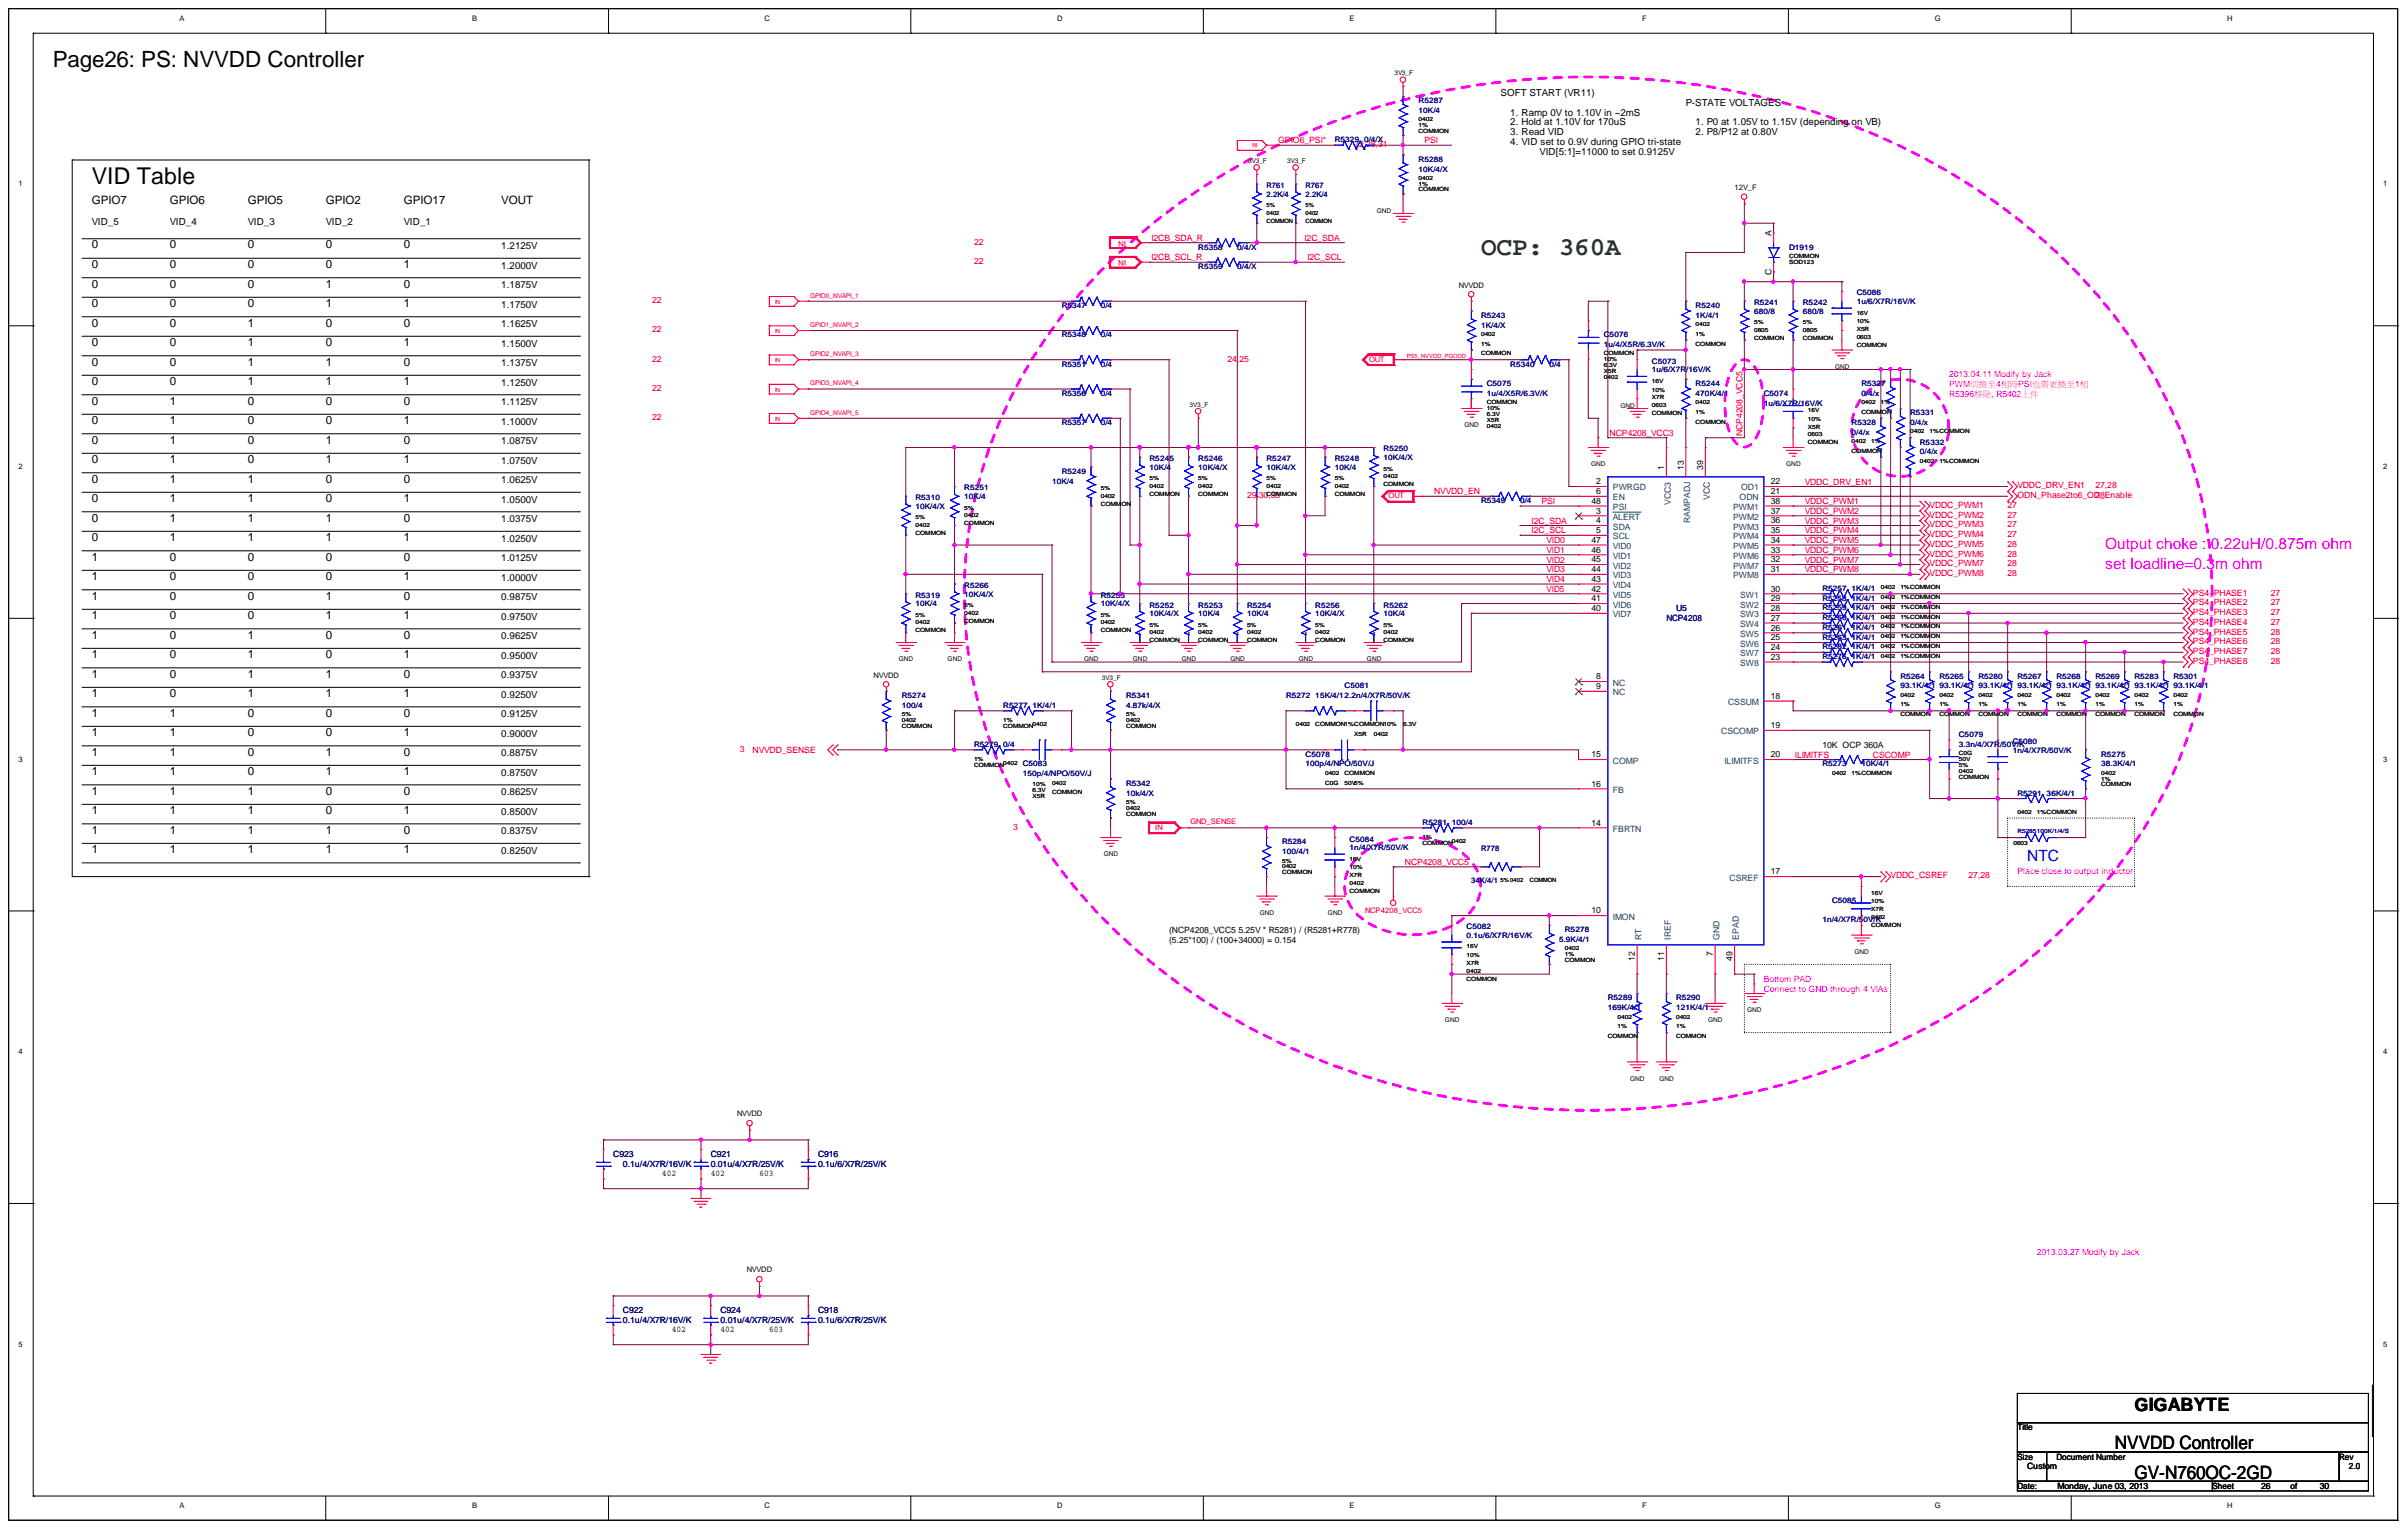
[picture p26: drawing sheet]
<svg xmlns="http://www.w3.org/2000/svg" width="282mm" height="179mm" viewBox="0 0 282 179" stroke-linecap="round" stroke-linejoin="round" font-family="sans-serif">
<defs><g id="words">
<text font-size="3" fill="#008000" x="173.6" y="29.8">OCP: 360A</text>
<text font-size="2.7" x="10.8" y="21.5">VID Table</text>
<text font-size="2.6" x="6.2" y="7.8">Page26: PS: NVVDD Controller</text>
<g font-size="2.2">
<text x="250.2" y="165.4">GIGABYTE</text>
<text x="247.9" y="169.9">NVVDD Controller</text>
<text x="250.2" y="173.3">GV-N760OC-2GD</text>
</g>
<g font-size="1.8" fill="#f0f">
<text x="246.8" y="64.4">Output choke : 0.22uH/0.875m ohm</text>
<text x="246.8" y="66.7">set loadline=0.3m ohm</text>
</g>
<text font-size="1.8" fill="#00f" x="237.6" y="101">NTC</text>
<g font-size="1.4">
<text x="10.8" y="24">GPIO7</text>
<text x="19.9" y="24">GPIO6</text>
<text x="29" y="24">GPIO5</text>
<text x="38.2" y="24">GPIO2</text>
<text x="47.3" y="24">GPIO17</text>
<text x="58.8" y="24">VOUT</text>
<text x="10.8" y="29.1">0</text>
<text x="19.9" y="29.1">0</text>
<text x="29" y="29.1">0</text>
<text x="38.2" y="29.1">0</text>
<text x="47.3" y="29.1">0</text>
<text x="10.8" y="31.4">0</text>
<text x="10.8" y="33.7">0</text>
<text x="10.8" y="36">0</text>
<text x="19.9" y="31.4">0</text>
<text x="19.9" y="33.7">0</text>
<text x="19.9" y="36">0</text>
<text x="29" y="33.7">0</text>
<text x="29" y="31.4">0</text>
<text x="29" y="36">0</text>
<text x="38.2" y="33.7">1</text>
<text x="38.2" y="31.4">0</text>
<text x="38.2" y="36">1</text>
<text x="47.3" y="31.4">1</text>
<text x="47.3" y="33.7">0</text>
<text x="47.3" y="36">1</text>
<text x="10.8" y="40.6">0</text>
<text x="10.8" y="38.3">0</text>
<text x="19.9" y="40.6">0</text>
<text x="19.9" y="38.3">0</text>
<text x="29" y="38.3">1</text>
<text x="29" y="40.6">1</text>
<text x="38.2" y="40.6">0</text>
<text x="38.2" y="38.3">0</text>
<text x="47.3" y="38.3">0</text>
<text x="47.3" y="40.6">1</text>
<text x="10.8" y="45.1">0</text>
<text x="10.8" y="42.8">0</text>
<text x="10.8" y="47.4">0</text>
<text x="19.9" y="45.1">0</text>
<text x="19.9" y="42.8">0</text>
<text x="19.9" y="47.4">1</text>
<text x="29" y="47.4">0</text>
<text x="29" y="45.1">1</text>
<text x="29" y="42.8">1</text>
<text x="38.2" y="42.8">1</text>
<text x="38.2" y="47.4">0</text>
<text x="38.2" y="45.1">1</text>
<text x="47.3" y="47.4">0</text>
<text x="47.3" y="45.1">1</text>
<text x="47.3" y="42.8">0</text>
<text x="10.8" y="49.7">0</text>
<text x="10.8" y="52">0</text>
<text x="19.9" y="49.7">1</text>
<text x="19.9" y="52">1</text>
<text x="29" y="52">0</text>
<text x="29" y="49.7">0</text>
<text x="38.2" y="52">1</text>
<text x="38.2" y="49.7">0</text>
<text x="47.3" y="49.7">1</text>
<text x="47.3" y="52">0</text>
<text x="10.8" y="54.3">0</text>
<text x="10.8" y="56.6">0</text>
<text x="10.8" y="58.8">0</text>
<text x="19.9" y="54.3">1</text>
<text x="19.9" y="56.6">1</text>
<text x="19.9" y="58.8">1</text>
<text x="29" y="56.6">1</text>
<text x="29" y="54.3">0</text>
<text x="29" y="58.8">1</text>
<text x="38.2" y="56.6">0</text>
<text x="38.2" y="54.3">1</text>
<text x="38.2" y="58.8">0</text>
<text x="47.3" y="56.6">0</text>
<text x="47.3" y="54.3">1</text>
<text x="47.3" y="58.8">1</text>
<text x="10.8" y="63.4">0</text>
<text x="10.8" y="61.1">0</text>
<text x="10.8" y="65.7">1</text>
<text x="19.9" y="61.1">1</text>
<text x="19.9" y="65.7">0</text>
<text x="19.9" y="63.4">1</text>
<text x="29" y="65.7">0</text>
<text x="29" y="61.1">1</text>
<text x="29" y="63.4">1</text>
<text x="38.2" y="61.1">1</text>
<text x="38.2" y="63.4">1</text>
<text x="38.2" y="65.7">0</text>
<text x="47.3" y="65.7">0</text>
<text x="47.3" y="63.4">1</text>
<text x="47.3" y="61.1">0</text>
<text x="10.8" y="68">1</text>
<text x="10.8" y="70.3">1</text>
<text x="19.9" y="68">0</text>
<text x="19.9" y="70.3">0</text>
<text x="29" y="68">0</text>
<text x="29" y="70.3">0</text>
<text x="38.2" y="70.3">1</text>
<text x="38.2" y="68">0</text>
<text x="47.3" y="70.3">0</text>
<text x="47.3" y="68">1</text>
<text x="10.8" y="72.6">1</text>
<text x="10.8" y="74.8">1</text>
<text x="10.8" y="77.1">1</text>
<text x="19.9" y="74.8">0</text>
<text x="19.9" y="77.1">0</text>
<text x="19.9" y="72.6">0</text>
<text x="29" y="72.6">0</text>
<text x="29" y="74.8">1</text>
<text x="29" y="77.1">1</text>
<text x="38.2" y="77.1">0</text>
<text x="38.2" y="72.6">1</text>
<text x="38.2" y="74.8">0</text>
<text x="47.3" y="72.6">1</text>
<text x="47.3" y="74.8">0</text>
<text x="47.3" y="77.1">1</text>
<text x="10.8" y="81.7">1</text>
<text x="10.8" y="84">1</text>
<text x="10.8" y="79.4">1</text>
<text x="19.9" y="79.4">0</text>
<text x="19.9" y="81.7">0</text>
<text x="19.9" y="84">1</text>
<text x="29" y="79.4">1</text>
<text x="29" y="81.7">1</text>
<text x="29" y="84">0</text>
<text x="38.2" y="79.4">1</text>
<text x="38.2" y="81.7">1</text>
<text x="38.2" y="84">0</text>
<text x="47.3" y="79.4">0</text>
<text x="47.3" y="81.7">1</text>
<text x="47.3" y="84">0</text>
<text x="10.8" y="88.6">1</text>
<text x="10.8" y="86.3">1</text>
<text x="19.9" y="88.6">1</text>
<text x="19.9" y="86.3">1</text>
<text x="29" y="88.6">0</text>
<text x="29" y="86.3">0</text>
<text x="38.2" y="86.3">0</text>
<text x="38.2" y="88.6">1</text>
<text x="47.3" y="86.3">1</text>
<text x="47.3" y="88.6">0</text>
<text x="10.8" y="90.8">1</text>
<text x="10.8" y="93.1">1</text>
<text x="10.8" y="95.4">1</text>
<text x="19.9" y="90.8">1</text>
<text x="19.9" y="95.4">1</text>
<text x="19.9" y="93.1">1</text>
<text x="29" y="90.8">0</text>
<text x="29" y="95.4">1</text>
<text x="29" y="93.1">1</text>
<text x="38.2" y="90.8">1</text>
<text x="38.2" y="93.1">0</text>
<text x="38.2" y="95.4">0</text>
<text x="47.3" y="93.1">0</text>
<text x="47.3" y="95.4">1</text>
<text x="47.3" y="90.8">1</text>
<text x="10.8" y="97.7">1</text>
<text x="10.8" y="100">1</text>
<text x="19.9" y="97.7">1</text>
<text x="19.9" y="100">1</text>
<text x="29" y="97.7">1</text>
<text x="29" y="100">1</text>
<text x="38.2" y="100">1</text>
<text x="38.2" y="97.7">1</text>
<text x="47.3" y="97.7">0</text>
<text x="47.3" y="100">1</text>
</g>
<g font-size="1.1">
<text x="175.9" y="11.3">SOFT START (VR11)</text>
<text x="177" y="13.5">1. Ramp 0V to 1.10V in ~2mS</text>
<text x="177" y="14.7">2. Hold at 1.10V for 170uS</text>
<text x="177" y="15.8">3. Read VID</text>
<text x="177" y="17">4. VID set to 0.9V during GPIO tri-state</text>
<text x="197.6" y="12.4">P-STATE VOLTAGES</text>
<text x="198.8" y="15.8">2. P8/P12 at 0.80V</text>
<text x="198.8" y="14.7">1. P0 at 1.05V to 1.15V (depending on VB)</text>
<text x="180.5" y="18.1">VID[5:1]=11000 to set 0.9125V</text>
<text x="10.8" y="26.3">VID_5</text>
<text x="19.9" y="26.3">VID_4</text>
<text x="29" y="26.3">VID_3</text>
<text x="38.2" y="26.3">VID_2</text>
<text x="47.3" y="26.3">VID_1</text>
<text x="58.8" y="29.2">1.2125V</text>
<text x="58.8" y="31.5">1.2000V</text>
<text x="58.8" y="33.8">1.1875V</text>
<text x="58.8" y="36.1">1.1750V</text>
<text x="58.8" y="38.4">1.1625V</text>
<text x="58.8" y="40.6">1.1500V</text>
<text x="58.8" y="42.9">1.1375V</text>
<text x="58.8" y="47.5">1.1125V</text>
<text x="58.8" y="45.2">1.1250V</text>
<text x="58.8" y="52.1">1.0875V</text>
<text x="58.8" y="49.8">1.1000V</text>
<text x="58.8" y="54.4">1.0750V</text>
<text x="58.8" y="58.9">1.0500V</text>
<text x="58.8" y="56.6">1.0625V</text>
<text x="58.8" y="61.2">1.0375V</text>
<text x="58.8" y="63.5">1.0250V</text>
<text x="58.8" y="65.8">1.0125V</text>
<text x="58.8" y="68.1">1.0000V</text>
<text x="58.8" y="70.4">0.9875V</text>
<text x="58.8" y="77.2">0.9500V</text>
<text x="58.8" y="72.6">0.9750V</text>
<text x="58.8" y="74.9">0.9625V</text>
<text x="58.8" y="79.5">0.9375V</text>
<text x="58.8" y="81.8">0.9250V</text>
<text x="58.8" y="88.6">0.8875V</text>
<text x="58.8" y="84.1">0.9125V</text>
<text x="58.8" y="86.4">0.9000V</text>
<text x="58.8" y="90.9">0.8750V</text>
<text x="58.8" y="93.2">0.8625V</text>
<text x="58.8" y="95.5">0.8500V</text>
<text x="58.8" y="100.1">0.8250V</text>
<text x="58.8" y="97.8">0.8375V</text>
</g>
<g font-size="1" fill="#f00">
<text x="149.8" y="16.8">GPIO6_PSI*</text>
<text x="158.7" y="17.2">22,28,31</text>
<text x="167" y="16.8">PSI</text>
<text x="114.2" y="28.7">22</text>
<text x="135" y="28.2">I2CB_SDA_R</text>
<text x="152.9" y="28.2">I2C_SDA</text>
<text x="76.5" y="35.5">22</text>
<text x="114.2" y="30.9">22</text>
<text x="135" y="30.5">I2CB_SCL_R</text>
<text x="153.2" y="30.5">I2C_SCL</text>
<text x="76.5" y="38.9">22</text>
<text x="76.5" y="42.4">22</text>
<text x="76.5" y="45.8">22</text>
<text x="143.9" y="42.4">24,25</text>
<text x="76.5" y="49.2">22</text>
<text x="188.7" y="51.1">NCP4208_VCC3</text>
<text x="204.3" y="51.1" transform="rotate(-90 204.3 51.1)">NCP4208_VCC5</text>
<text x="146.2" y="58.4">29,30,33</text>
<text x="168.1" y="58">NVVDD_EN</text>
<text x="180.7" y="59.1">PSI</text>
<text x="211.5" y="59.1">VDDC_PWM1</text>
<text x="211.5" y="56.8">VDDC_DRV_EN1</text>
<text x="226.2" y="59.5">VDDC_PWM1</text>
<text x="235.3" y="59.5">27</text>
<text x="236.5" y="58.4">ODN_Phase2to6_OD_Enable</text>
<text x="236.5" y="57.2">VDDC_DRV_EN1</text>
<text x="245.6" y="58.4">28</text>
<text x="245.6" y="57.2">27,28</text>
<text x="179.5" y="61.4">I2C_SDA</text>
<text x="179.5" y="62.5">I2C_SCL</text>
<text x="181.3" y="63.7">VID0</text>
<text x="181.3" y="66">VID2</text>
<text x="181.3" y="64.8">VID1</text>
<text x="211.5" y="64.8">VDDC_PWM6</text>
<text x="211.5" y="60.2">VDDC_PWM2</text>
<text x="211.5" y="61.4">VDDC_PWM3</text>
<text x="211.5" y="62.5">VDDC_PWM4</text>
<text x="211.5" y="66">VDDC_PWM7</text>
<text x="211.5" y="63.7">VDDC_PWM5</text>
<text x="226.2" y="60.7">VDDC_PWM2</text>
<text x="226.2" y="61.8">VDDC_PWM3</text>
<text x="226.2" y="62.9">VDDC_PWM4</text>
<text x="226.2" y="64.1">VDDC_PWM5</text>
<text x="226.2" y="65.2">VDDC_PWM6</text>
<text x="235.3" y="60.7">27</text>
<text x="235.3" y="61.8">27</text>
<text x="235.3" y="62.9">27</text>
<text x="235.3" y="64.1">28</text>
<text x="235.3" y="65.2">28</text>
<text x="181.3" y="69.4">VID5</text>
<text x="181.3" y="68.2">VID4</text>
<text x="181.3" y="67.1">VID3</text>
<text x="211.5" y="67.1">VDDC_PWM8</text>
<text x="226.2" y="66.4">VDDC_PWM7</text>
<text x="226.2" y="67.5">VDDC_PWM8</text>
<text x="235.3" y="66.4">28</text>
<text x="235.3" y="67.5">28</text>
<text x="257" y="69.8">PS4_PHASE1</text>
<text x="257" y="71">PS4_PHASE2</text>
<text x="266.2" y="69.8">27</text>
<text x="266.2" y="71">27</text>
<text x="257" y="72.1">PS4_PHASE3</text>
<text x="257" y="73.2">PS4_PHASE4</text>
<text x="257" y="74.4">PS4_PHASE5</text>
<text x="257" y="75.5">PS4_PHASE6</text>
<text x="257" y="76.7">PS4_PHASE7</text>
<text x="257" y="77.8">PS4_PHASE8</text>
<text x="266.2" y="72.1">27</text>
<text x="266.2" y="73.2">27</text>
<text x="266.2" y="74.4">28</text>
<text x="266.2" y="75.5">28</text>
<text x="266.2" y="76.7">28</text>
<text x="266.2" y="77.8">28</text>
<text x="86.7" y="88.1">3</text>
<text x="88.2" y="88.3">NVVDD_SENSE</text>
<text x="210.4" y="88.8">ILIMITFS</text>
<text x="219.5" y="88.8">CSCOMP</text>
<text x="118.7" y="97.2">3</text>
<text x="164.7" y="101.4">NCP4208_VCC5</text>
<text x="221.6" y="103">VDDC_CSREF</text>
<text x="230.8" y="103">27,28</text>
</g>
<g font-size="1">
<text x="207.6" y="27.6" transform="rotate(-90 207.6 27.6)">A</text>
<text x="207.6" y="32.3" transform="rotate(-90 207.6 32.3)">C</text>
<text x="186.6" y="59.1">48</text>
<text x="187.1" y="57.9">6</text>
<text x="187.1" y="56.8">2</text>
<text x="195.1" y="55.1" transform="rotate(-90 195.1 55.1)">1</text>
<text x="197.4" y="55.1" transform="rotate(-90 197.4 55.1)">13</text>
<text x="199.6" y="55.1" transform="rotate(-90 199.6 55.1)">39</text>
<text x="207.6" y="59.1">38</text>
<text x="207.6" y="57.9">21</text>
<text x="207.6" y="56.8">22</text>
<text x="186.6" y="65.9">45</text>
<text x="186.6" y="64.8">46</text>
<text x="186.6" y="63.6">47</text>
<text x="187.1" y="62.5">5</text>
<text x="187.1" y="61.3">4</text>
<text x="187.1" y="60.2">3</text>
<text x="207.6" y="61.3">36</text>
<text x="207.6" y="62.5">35</text>
<text x="207.6" y="63.6">34</text>
<text x="207.6" y="64.8">33</text>
<text x="207.6" y="60.2">37</text>
<text x="207.6" y="65.9">32</text>
<text x="186.6" y="69.3">42</text>
<text x="186.6" y="68.2">43</text>
<text x="186.6" y="67.1">44</text>
<text x="186.6" y="70.5">41</text>
<text x="186.6" y="71.6">40</text>
<text x="207.6" y="69.3">30</text>
<text x="207.6" y="70.5">29</text>
<text x="207.6" y="71.6">28</text>
<text x="207.6" y="67.1">31</text>
<text x="207.6" y="72.8">27</text>
<text x="207.6" y="73.9">26</text>
<text x="207.6" y="75.1">25</text>
<text x="207.6" y="76.2">24</text>
<text x="207.6" y="77.3">23</text>
<text x="187.1" y="79.6">8</text>
<text x="187.1" y="80.8">9</text>
<text x="207.6" y="81.9">18</text>
<text x="186.6" y="88.8">15</text>
<text x="207.6" y="88.8">20</text>
<text x="207.6" y="85.3">19</text>
<text x="213.6" y="87.6">10K OCP 360A</text>
<text x="186.6" y="92.2">16</text>
<text x="186.6" y="96.8">14</text>
<text x="186.6" y="107.1">10</text>
<text x="207.6" y="102.5">17</text>
<text x="137" y="109.3">(NCP4208_VCC5 5.25V * R5281) / (R5281+R778)</text>
<text x="137" y="110.5">(5.25*100) / (100+34000) = 0.154</text>
<text x="191.6" y="112.6" transform="rotate(-90 191.6 112.6)">12</text>
<text x="195.1" y="112.6" transform="rotate(-90 195.1 112.6)">11</text>
<text x="200.8" y="112.1" transform="rotate(-90 200.8 112.1)">7</text>
<text x="203.1" y="112.6" transform="rotate(-90 203.1 112.6)">49</text>
<text x="77.6" y="137.9">402</text>
<text x="83.3" y="137.9">402</text>
<text x="89" y="137.9">603</text>
<text x="78.7" y="156.2">402</text>
<text x="84.5" y="156.2">402</text>
<text x="90.2" y="156.2">603</text>
<text x="236.5" y="167.6">Title</text>
<text x="236.5" y="171.1">Size</text>
<text x="237.6" y="172.2">Custom</text>
<text x="241" y="171.1">Document Number</text>
<text x="274.2" y="171.1">Rev</text>
<text x="275.3" y="172.2">2.0</text>
<text x="236.5" y="174.5">Date:</text>
<text x="241.2" y="174.5">Monday, June 03, 2013</text>
<text x="259.3" y="174.5">Sheet</text>
<text x="265" y="174.5">26</text>
<text x="268.5" y="174.5">of</text>
<text x="271.9" y="174.5">30</text>
</g>
<g font-size="1" fill="#f0f">
<text x="228.5" y="44.2">2013.04.11 Modify by Jack</text>
<text x="228.5" y="45.4">PWM切換至4相時PSI也需更換至1相</text>
<text x="228.5" y="46.6">R5396移除, R5402上件</text>
<text x="236.5" y="102.5">Place close to output inductor</text>
<text x="206.8" y="115.1">Bottom PAD</text>
<text x="206.8" y="116.2">Connect to GND through 4 VIAs</text>
<text x="238.8" y="147.1">2013.03.27 Modify by Jack</text>
</g>
<g font-size="1" fill="#004080">
<text x="189.1" y="58.6">EN</text>
<text x="189.1" y="59.8">PSI</text>
<text x="189.1" y="57.5">PWRGD</text>
<text x="195.8" y="59.1" transform="rotate(-90 195.8 59.1)">VCC3</text>
<text x="200.4" y="58.6" transform="rotate(-90 200.4 58.6)">VCC</text>
<text x="203.2" y="59.8">PWM1</text>
<text x="203.9" y="58.6">ODN</text>
<text x="204.1" y="57.5">OD1</text>
<text x="189.1" y="63.2">SCL</text>
<text x="189.1" y="62.1">SDA</text>
<text x="189.1" y="60.9">ALERT</text>
<text x="189.1" y="65.5">VID1</text>
<text x="189.1" y="64.3">VID0</text>
<text x="198.1" y="61.3" transform="rotate(-90 198.1 61.3)">RAMPADJ</text>
<text x="203.2" y="62.1">PWM3</text>
<text x="203.2" y="63.2">PWM4</text>
<text x="203.2" y="64.3">PWM5</text>
<text x="203.2" y="65.5">PWM6</text>
<text x="203.2" y="60.9">PWM2</text>
<text x="189.1" y="70.1">VID5</text>
<text x="189.1" y="68.9">VID4</text>
<text x="189.1" y="67.8">VID3</text>
<text x="189.1" y="66.6">VID2</text>
<text x="189.1" y="71.2">VID6</text>
<text x="203.2" y="66.6">PWM7</text>
<text x="203.2" y="67.8">PWM8</text>
<text x="204" y="70.1">SW1</text>
<text x="204" y="71.2">SW2</text>
<text x="189.1" y="72.3">VID7</text>
<text x="204" y="72.3">SW3</text>
<text x="204" y="73.5">SW4</text>
<text x="204" y="74.6">SW5</text>
<text x="204" y="75.8">SW6</text>
<text x="204" y="76.9">SW7</text>
<text x="189.1" y="80.3">NC</text>
<text x="189.1" y="81.5">NC</text>
<text x="202.6" y="82.6">CSSUM</text>
<text x="204" y="78.1">SW8</text>
<text x="189.1" y="89.5">COMP</text>
<text x="201.8" y="86.1">CSCOMP</text>
<text x="202.1" y="89.5">ILIMITFS</text>
<text x="189.1" y="92.9">FB</text>
<text x="189.1" y="97.5">FBRTN</text>
<text x="189.1" y="107.8">IMON</text>
<text x="202.7" y="103.2">CSREF</text>
<text x="192.4" y="110.2" transform="rotate(-90 192.4 110.2)">RT</text>
<text x="195.8" y="110.2" transform="rotate(-90 195.8 110.2)">IREF</text>
<text x="201.5" y="110.2" transform="rotate(-90 201.5 110.2)">GND</text>
<text x="203.8" y="110.2" transform="rotate(-90 203.8 110.2)">EPAD</text>
</g>
<g font-size="1" fill="#000080">
<text x="196.5" y="71.6">U5</text>
<text x="195.3" y="72.8">NCP4208</text>
<text x="71.9" y="135.6">C923</text>
<text x="73" y="136.8">0.1u/4/X7R/16V/K</text>
<text x="83.3" y="135.6">C921</text>
<text x="83.3" y="136.8">0.01u/4/X7R/25V/K</text>
<text x="95.9" y="135.6">C916</text>
<text x="95.9" y="136.8">0.1u/6/X7R/25V/K</text>
<text x="73" y="153.9">C922</text>
<text x="73" y="155.1">0.1u/4/X7R/16V/K</text>
<text x="84.5" y="153.9">C924</text>
<text x="84.5" y="155.1">0.01u/4/X7R/25V/K</text>
<text x="95.9" y="153.9">C918</text>
<text x="95.9" y="155.1">0.1u/6/X7R/25V/K</text>
</g>
<g font-size=".9">
<text x="21" y="2.4">A</text>
<text x="55.3" y="2.4">B</text>
<text x="89.6" y="2.4">C</text>
<text x="123.9" y="2.4">D</text>
<text x="158.2" y="2.4">E</text>
<text x="192.5" y="2.4">F</text>
<text x="226.8" y="2.4">G</text>
<text x="261.1" y="2.4">H</text>
<text x="2.2" y="21.8">1</text>
<text x="203.3" y="22.3">12V_F</text>
<text x="279.4" y="21.8">1</text>
<text x="171" y="33.7">NVVDD</text>
<text x="2.2" y="55">2</text>
<text x="279.4" y="55">2</text>
<text x="102.4" y="79.4">NVVDD</text>
<text x="2.2" y="89.3">3</text>
<text x="279.4" y="89.3">3</text>
<text x="2.2" y="123.6">4</text>
<text x="279.4" y="123.6">4</text>
<text x="86.4" y="130.9">NVVDD</text>
<text x="87.5" y="149.1">NVVDD</text>
<text x="2.2" y="157.9">5</text>
<text x="279.4" y="157.9">5</text>
<text x="21" y="176.7">A</text>
<text x="55.3" y="176.7">B</text>
<text x="89.6" y="176.7">C</text>
<text x="123.9" y="176.7">D</text>
<text x="158.2" y="176.7">E</text>
<text x="192.5" y="176.7">F</text>
<text x="226.8" y="176.7">G</text>
<text x="261.1" y="176.7">H</text>
</g>
<g font-size=".9" fill="#000080">
<text x="156.5" y="16.7">R5329</text>
<text x="159.9" y="16.7">0/4/X</text>
<text x="166.3" y="12.1">R5287</text>
<text x="166.3" y="13.2">10K/4</text>
<text x="148.5" y="22.1">R761</text>
<text x="148.5" y="23.1">2.2K/4</text>
<text x="153" y="22.1">R767</text>
<text x="153" y="23.1">2.2K/4</text>
<text x="166.3" y="19">R5288</text>
<text x="166.3" y="20.1">10K/4/X</text>
<text x="140.5" y="29.3">R5358</text>
<text x="145" y="29.3">0/4/X</text>
<text x="209.7" y="29.3">D1919</text>
<text x="140.5" y="31.5">R5359</text>
<text x="145" y="31.5">0/4/X</text>
<text x="205.6" y="35.8">R5241</text>
<text x="211.3" y="35.8">R5242</text>
<text x="217.6" y="34.6">C5086</text>
<text x="217.6" y="35.6">1u/6/X7R/16V/K</text>
<text x="124.5" y="39.5">R5348</text>
<text x="124.5" y="36.1">R5347</text>
<text x="129" y="39.5">0/4</text>
<text x="129" y="36.1">0/4</text>
<text x="173.6" y="37.3">R5243</text>
<text x="173.6" y="38.4">1K/4/X</text>
<text x="188" y="39.5">C5076</text>
<text x="188" y="40.7">1u/4/X5R/6.3V/K</text>
<text x="198.8" y="36.1">R5240</text>
<text x="198.8" y="37.3">1K/4/1</text>
<text x="205.6" y="36.8">680/8</text>
<text x="211.3" y="36.8">680/8</text>
<text x="124.5" y="43">R5351</text>
<text x="124.5" y="46.4">R5356</text>
<text x="129" y="43">0/4</text>
<text x="129" y="46.4">0/4</text>
<text x="174.3" y="45.3">C5075</text>
<text x="174.3" y="46.4">1u/4/X5R/6.3V/K</text>
<text x="177" y="43">R5340</text>
<text x="181.6" y="43">0/4</text>
<text x="193.6" y="42.6">C5073</text>
<text x="193.6" y="43.6">1u/6/X7R/16V/K</text>
<text x="198.8" y="45.3">R5244</text>
<text x="198.8" y="46.4">470K/4/1</text>
<text x="206.8" y="46.4">C5074</text>
<text x="206.8" y="47.5">1u/6/X7R/16V/K</text>
<text x="218.2" y="45.3">R5327</text>
<text x="218.2" y="46.4">0/4/x</text>
<text x="124.5" y="49.8">R5357</text>
<text x="129" y="49.8">0/4</text>
<text x="162.2" y="52.9">R5250</text>
<text x="162.2" y="53.9">10K/4/X</text>
<text x="217" y="49.8">R5328</text>
<text x="217" y="51">0/4/x</text>
<text x="223.9" y="48.7">R5331</text>
<text x="223.9" y="49.8">0/4/x</text>
<text x="225" y="52.1">R5332</text>
<text x="225" y="53.3">0/4/x</text>
<text x="107.3" y="58.6">R5310</text>
<text x="107.3" y="59.6">10K/4/X</text>
<text x="113" y="57.5">R5251</text>
<text x="113" y="58.5">10K/4</text>
<text x="123.3" y="56.7">10K/4</text>
<text x="124.5" y="55.5">R5249</text>
<text x="134.7" y="54.1">R5245</text>
<text x="134.7" y="55.1">10K/4</text>
<text x="140.5" y="54.1">R5246</text>
<text x="140.5" y="55.1">10K/4/X</text>
<text x="148.5" y="54.1">R5247</text>
<text x="148.5" y="55.1">10K/4/X</text>
<text x="156.5" y="54.1">R5248</text>
<text x="156.5" y="55.1">10K/4</text>
<text x="173.6" y="59">R5349</text>
<text x="178.2" y="59">0/4</text>
<text x="107.3" y="70.1">R5319</text>
<text x="107.3" y="71.1">10K/4</text>
<text x="113" y="68.9">R5266</text>
<text x="113" y="69.9">10K/4/X</text>
<text x="129" y="70.1">R5255</text>
<text x="129" y="71.1">10K/4/X</text>
<text x="134.7" y="71.2">R5252</text>
<text x="140.5" y="71.2">R5253</text>
<text x="146.2" y="71.2">R5254</text>
<text x="154.2" y="71.2">R5256</text>
<text x="162.2" y="71.2">R5262</text>
<text x="213.6" y="70.4">R5258</text>
<text x="213.6" y="71.5">R5259</text>
<text x="213.6" y="69.3">R5257</text>
<text x="217" y="70.4">1K/4/1</text>
<text x="217" y="71.5">1K/4/1</text>
<text x="217" y="69.3">1K/4/1</text>
<text x="134.7" y="72.2">10K/4/X</text>
<text x="140.5" y="72.2">10K/4</text>
<text x="146.2" y="72.2">10K/4</text>
<text x="154.2" y="72.2">10K/4/X</text>
<text x="162.2" y="72.2">10K/4</text>
<text x="213.6" y="72.7">R5260</text>
<text x="213.6" y="77.3">R5276</text>
<text x="213.6" y="73.8">R5261</text>
<text x="213.6" y="76.1">R5282</text>
<text x="213.6" y="75">R5263</text>
<text x="217" y="72.7">1K/4/1</text>
<text x="217" y="77.3">1K/4/1</text>
<text x="217" y="73.8">1K/4/1</text>
<text x="217" y="76.1">1K/4/1</text>
<text x="217" y="75">1K/4/1</text>
<text x="105.7" y="81.8">R5274</text>
<text x="105.7" y="83">100/4</text>
<text x="117.6" y="83">R5277</text>
<text x="121" y="83">1K/4/1</text>
<text x="132" y="81.8">R5341</text>
<text x="132" y="83">4.87k/4/X</text>
<text x="150.7" y="81.8">R5272</text>
<text x="154.2" y="81.8">15K/4/12.2n/4/X7R/50V/K</text>
<text x="157.6" y="80.7">C5081</text>
<text x="157.6" y="81.8">2.2n/4/X7R/50V/K</text>
<text x="222.8" y="79.5">R5264</text>
<text x="222.8" y="80.7">93.1K/4/1</text>
<text x="227.3" y="79.5">R5265</text>
<text x="227.3" y="80.7">93.1K/4/1</text>
<text x="231.9" y="79.5">R5280</text>
<text x="231.9" y="80.7">93.1K/4/1</text>
<text x="236.5" y="79.5">R5267</text>
<text x="236.5" y="80.7">93.1K/4/1</text>
<text x="241" y="79.5">R5268</text>
<text x="241" y="80.7">93.1K/4/1</text>
<text x="245.6" y="79.5">R5269</text>
<text x="245.6" y="80.7">93.1K/4/1</text>
<text x="250.2" y="79.5">R5283</text>
<text x="250.2" y="80.7">93.1K/4/1</text>
<text x="254.8" y="79.5">R5301</text>
<text x="254.8" y="80.7">93.1K/4/1</text>
<text x="114.2" y="87.5">R5279</text>
<text x="117.6" y="87.5">0/4</text>
<text x="119.9" y="89.8">C5083</text>
<text x="153" y="88.7">C5078</text>
<text x="153" y="89.8">100p/4/NPO/50V/J</text>
<text x="213.6" y="89.8">R5273</text>
<text x="218.2" y="89.8">10K/4/1</text>
<text x="229.6" y="86.4">C5079</text>
<text x="229.6" y="87.5">3.3n/4/X7R/50V/K</text>
<text x="235.9" y="87.2">C5080</text>
<text x="235.9" y="88.2">1n/4/X7R/50V/K</text>
<text x="246.3" y="88.7">R5275</text>
<text x="246.3" y="89.8">38.3K/4/1</text>
<text x="119.9" y="91">150p/4/NPO/50V/J</text>
<text x="132" y="92.1">R5342</text>
<text x="132" y="93.3">10k/4/X</text>
<text x="236.5" y="93.3">R5291</text>
<text x="239.9" y="93.3">36K/4/1</text>
<text x="150.3" y="99">R5284</text>
<text x="150.3" y="100.1">100/4/1</text>
<text x="158.2" y="98.6">C5084</text>
<text x="158.2" y="99.7">1n/4/X7R/50V/K</text>
<text x="166.8" y="96.7">R5281</text>
<text x="170.2" y="96.7">100/4</text>
<text x="173.6" y="99.8">R778</text>
<text x="172.5" y="103.5">34K/4/1</text>
<text x="214.8" y="105.8">C5085</text>
<text x="171.9" y="108.9">C5082</text>
<text x="171.9" y="109.9">0.1u/6/X7R/16V/K</text>
<text x="182.8" y="110.4">5.9K/4/1</text>
<text x="183.4" y="109.3">R5278</text>
<text x="213.6" y="108.1">1n/4/X7R/50V/K</text>
<text x="188.5" y="117.3">R5289</text>
<text x="188.5" y="118.4">169K/4/1</text>
<text x="196.5" y="117.3">R5290</text>
<text x="196.5" y="118.4">121K/4/1</text>
</g>
<g font-size=".9" fill="#f00">
<text x="132" y="28.2" transform="rotate(-180 132 28.2)">IN</text>
<text x="132" y="30.5" transform="rotate(-180 132 30.5)">IN</text>
<text x="160.5" y="42.4">OUT</text>
<text x="162.8" y="58.4">OUT</text>
<text x="135.4" y="97.3">IN</text>
<text x="139.5" y="96.6">GND_SENSE</text>
<text x="160" y="107">NCP4208_VCC5</text>
</g>
<g font-size=".8">
<text x="163.4" y="8.8">3V3_F</text>
<text x="146.3" y="19.1">3V3_F</text>
<text x="150.9" y="19.1">3V3_F</text>
<text x="161.4" y="24.9">GND</text>
<text x="139.4" y="47.7">3V3_F</text>
<text x="189.9" y="47.8">GND</text>
<text x="215.1" y="43.2">GND</text>
<text x="171.7" y="50.1">GND</text>
<text x="186.5" y="54.7">GND</text>
<text x="209.4" y="54.7">GND</text>
<text x="105.4" y="77.5">GND</text>
<text x="111.1" y="77.5">GND</text>
<text x="127.1" y="77.5">GND</text>
<text x="132.8" y="77.5">GND</text>
<text x="138.5" y="77.5">GND</text>
<text x="144.2" y="77.5">GND</text>
<text x="152.2" y="77.5">GND</text>
<text x="160.2" y="77.5">GND</text>
<text x="129.2" y="79.7">3V3_F</text>
<text x="129.4" y="100.4">GND</text>
<text x="147.7" y="107.2">GND</text>
<text x="155.7" y="107.2">GND</text>
<text x="217.4" y="111.8">GND</text>
<text x="169.4" y="119.8">GND</text>
<text x="200.2" y="119.8">GND</text>
<text x="204.8" y="118.7">GND</text>
<text x="191.1" y="126.7">GND</text>
<text x="194.5" y="126.7">GND</text>
</g>
<g font-size=".8" fill="#f00">
<text x="95" y="34.9">GPIO0_NVAPI_1</text>
<text x="95" y="38.3">GPIO1_NVAPI_2</text>
<text x="95" y="41.7">GPIO2_NVAPI_3</text>
<text x="95" y="45.2">GPIO3_NVAPI_4</text>
<text x="95" y="48.6">GPIO4_NVAPI_5</text>
</g>
<g font-size=".7" fill="#f00">
<text x="147.4" y="16.8" transform="rotate(-180 147.4 16.8)">IN</text>
<text x="90.8" y="35.6">IN</text>
<text x="90.8" y="39">IN</text>
<text x="164.9" y="42">PS5_NVVDD_PGOOD</text>
<text x="90.8" y="42.5">IN</text>
<text x="90.8" y="45.9">IN</text>
<text x="90.8" y="49.3">IN</text>
</g>
<g font-size=".7">
<text x="166.3" y="14.2">0402</text>
<text x="166.3" y="14.9">1%</text>
<text x="166.3" y="15.6">COMMON</text>
<text x="166.3" y="21.1">0402</text>
<text x="166.3" y="21.8">1%</text>
<text x="166.3" y="22.4">COMMON</text>
<text x="148.5" y="24.3">5%</text>
<text x="148.5" y="25.2">0402</text>
<text x="148.5" y="26.1">COMMON</text>
<text x="153" y="24.3">5%</text>
<text x="153" y="26.1">COMMON</text>
<text x="153" y="25.2">0402</text>
<text x="209.7" y="30.2">COMMON</text>
<text x="209.7" y="30.9">SOD123</text>
<text x="173.6" y="39.4">0402</text>
<text x="173.6" y="40.5">1%</text>
<text x="173.6" y="41.7">COMMON</text>
<text x="188" y="41.7">COMMON</text>
<text x="198.8" y="38.2">0402</text>
<text x="198.8" y="39.4">1%</text>
<text x="198.8" y="40.5">COMMON</text>
<text x="205.6" y="38.9">0805</text>
<text x="205.6" y="39.8">COMMON</text>
<text x="205.6" y="38">5%</text>
<text x="211.3" y="38.9">0805</text>
<text x="211.3" y="39.8">COMMON</text>
<text x="211.3" y="38">5%</text>
<text x="217.6" y="36.9">16V</text>
<text x="217.6" y="38.8">X5R</text>
<text x="217.6" y="40.6">COMMON</text>
<text x="217.6" y="37.9">10%</text>
<text x="217.6" y="39.7">0603</text>
<text x="174.3" y="47.4">COMMON</text>
<text x="188" y="42.3">10%</text>
<text x="188" y="43">6.3V</text>
<text x="188" y="43.7">X5R</text>
<text x="188" y="44.4">0402</text>
<text x="193.6" y="47.7">0603</text>
<text x="193.6" y="46.8">X7R</text>
<text x="193.6" y="44.9">16V</text>
<text x="193.6" y="45.9">10%</text>
<text x="198.8" y="47.4">0402</text>
<text x="218.2" y="47.4">0402</text>
<text x="220.5" y="47.4">1%</text>
<text x="174.3" y="48">10%</text>
<text x="174.3" y="48.7">6.3V</text>
<text x="174.3" y="49.4">X5R</text>
<text x="174.3" y="50.1">0402</text>
<text x="193.6" y="48.6">COMMON</text>
<text x="198.8" y="48.5">1%</text>
<text x="198.8" y="49.7">COMMON</text>
<text x="211.9" y="48.3">16V</text>
<text x="211.9" y="50.2">X5R</text>
<text x="211.9" y="52.1">COMMON</text>
<text x="211.9" y="49.3">10%</text>
<text x="211.9" y="51.1">0603</text>
<text x="217" y="51.9">0402</text>
<text x="217" y="53.1">COMMON</text>
<text x="218.2" y="48.5">COMMON</text>
<text x="219.3" y="51.9">1%</text>
<text x="223.9" y="50.8">0402</text>
<text x="226.2" y="50.8">1%COMMON</text>
<text x="113" y="59.7">5%</text>
<text x="129" y="59.3">COMMON</text>
<text x="129" y="57.4">5%</text>
<text x="129" y="58.3">0402</text>
<text x="134.7" y="58.1">COMMON</text>
<text x="134.7" y="56.3">5%</text>
<text x="134.7" y="57.2">0402</text>
<text x="140.5" y="58.1">COMMON</text>
<text x="140.5" y="56.3">5%</text>
<text x="140.5" y="57.2">0402</text>
<text x="148.5" y="58.1">COMMON</text>
<text x="148.5" y="56.3">5%</text>
<text x="148.5" y="57.2">0402</text>
<text x="156.5" y="58.1">COMMON</text>
<text x="156.5" y="57.2">0402</text>
<text x="156.5" y="56.3">5%</text>
<text x="162.2" y="57">COMMON</text>
<text x="162.2" y="56">0402</text>
<text x="162.2" y="55.2">5%</text>
<text x="225" y="54.2">0402</text>
<text x="227.3" y="54.2">1%COMMON</text>
<text x="107.3" y="62.7">COMMON</text>
<text x="107.3" y="61.8">0402</text>
<text x="107.3" y="60.9">5%</text>
<text x="113" y="61.6">COMMON</text>
<text x="113" y="60.6">0402</text>
<text x="113" y="71.2">5%</text>
<text x="220.5" y="70.2">0402</text>
<text x="220.5" y="71.4">0402</text>
<text x="220.5" y="69.1">0402</text>
<text x="222.8" y="70.2">1%COMMON</text>
<text x="222.8" y="71.4">1%COMMON</text>
<text x="222.8" y="69.1">1%COMMON</text>
<text x="107.3" y="74.1">COMMON</text>
<text x="107.3" y="73.2">0402</text>
<text x="107.3" y="72.3">5%</text>
<text x="113" y="73">COMMON</text>
<text x="113" y="72.1">0402</text>
<text x="129" y="72.3">5%</text>
<text x="129" y="74.1">COMMON</text>
<text x="129" y="73.2">0402</text>
<text x="134.7" y="73.4">5%</text>
<text x="134.7" y="75.3">COMMON</text>
<text x="134.7" y="74.3">0402</text>
<text x="140.5" y="75.3">COMMON</text>
<text x="140.5" y="73.4">5%</text>
<text x="140.5" y="74.3">0402</text>
<text x="146.2" y="74.3">0402</text>
<text x="146.2" y="75.3">COMMON</text>
<text x="146.2" y="73.4">5%</text>
<text x="154.2" y="75.3">COMMON</text>
<text x="154.2" y="74.3">0402</text>
<text x="154.2" y="73.4">5%</text>
<text x="162.2" y="75.3">COMMON</text>
<text x="162.2" y="74.3">0402</text>
<text x="162.2" y="73.4">5%</text>
<text x="220.5" y="72.5">0402</text>
<text x="220.5" y="77.1">0402</text>
<text x="220.5" y="73.7">0402</text>
<text x="220.5" y="75.9">0402</text>
<text x="220.5" y="74.8">0402</text>
<text x="222.8" y="72.5">1%COMMON</text>
<text x="222.8" y="77.1">1%COMMON</text>
<text x="222.8" y="73.7">1%COMMON</text>
<text x="222.8" y="75.9">1%COMMON</text>
<text x="222.8" y="74.8">1%COMMON</text>
<text x="105.7" y="83.9">5%</text>
<text x="132" y="83.9">5%</text>
<text x="222.8" y="81.7">0402</text>
<text x="222.8" y="82.8">1%</text>
<text x="222.8" y="83.9">COMMON</text>
<text x="227.3" y="81.7">0402</text>
<text x="227.3" y="82.8">1%</text>
<text x="227.3" y="83.9">COMMON</text>
<text x="231.9" y="81.7">0402</text>
<text x="231.9" y="82.8">1%</text>
<text x="231.9" y="83.9">COMMON</text>
<text x="236.5" y="81.7">0402</text>
<text x="236.5" y="82.8">1%</text>
<text x="236.5" y="83.9">COMMON</text>
<text x="241" y="81.7">0402</text>
<text x="241" y="82.8">1%</text>
<text x="241" y="83.9">COMMON</text>
<text x="245.6" y="81.7">0402</text>
<text x="245.6" y="82.8">1%</text>
<text x="245.6" y="83.9">COMMON</text>
<text x="250.2" y="81.7">0402</text>
<text x="250.2" y="82.8">1%</text>
<text x="250.2" y="83.9">COMMON</text>
<text x="254.8" y="81.7">0402</text>
<text x="254.8" y="82.8">1%</text>
<text x="254.8" y="83.9">COMMON</text>
<text x="105.7" y="84.6">0402</text>
<text x="105.7" y="85.3">COMMON</text>
<text x="114.2" y="89.2">1%</text>
<text x="114.2" y="89.9">COMMON</text>
<text x="117.6" y="89.7">0402</text>
<text x="117.6" y="84.6">1%</text>
<text x="117.6" y="85.3">COMMON</text>
<text x="121" y="85.1">0402</text>
<text x="132" y="84.6">0402</text>
<text x="132" y="85.3">COMMON</text>
<text x="151.9" y="85.1">0402</text>
<text x="154.2" y="85.1">COMMON1%COMMON10%</text>
<text x="158.7" y="86.2">X5R</text>
<text x="158.7" y="85.1">COMMON10%</text>
<text x="161" y="86.2">0402</text>
<text x="164.5" y="85.1">6.3V</text>
<text x="229.6" y="88.5">C0G</text>
<text x="229.6" y="89.2">50V</text>
<text x="229.6" y="89.9">5%</text>
<text x="121" y="92.2">10%</text>
<text x="121" y="92.9">6.3V</text>
<text x="121" y="93.6">X5R</text>
<text x="123.3" y="93.1">COMMON</text>
<text x="123.3" y="91.9">0402</text>
<text x="132" y="94.2">5%</text>
<text x="132" y="94.9">0402</text>
<text x="132" y="95.6">COMMON</text>
<text x="155.3" y="91.9">C0G</text>
<text x="155.3" y="90.8">0402</text>
<text x="157.6" y="91.9">50V5%</text>
<text x="157.6" y="90.8">COMMON</text>
<text x="214.8" y="90.8">0402</text>
<text x="217" y="90.8">1%COMMON</text>
<text x="229.6" y="90.6">0402</text>
<text x="229.6" y="91.3">COMMON</text>
<text x="236.5" y="95.4">0402</text>
<text x="238.8" y="95.4">1%COMMON</text>
<text x="246.3" y="90.8">0402</text>
<text x="246.3" y="91.5">1%</text>
<text x="246.3" y="92.2">COMMON</text>
<text x="150.3" y="101.1">5%</text>
<text x="150.3" y="101.8">0402</text>
<text x="158.2" y="100.9">16V</text>
<text x="158.2" y="101.9">10%</text>
<text x="166.8" y="98.3">1%</text>
<text x="166.8" y="99">COMMON</text>
<text x="170.2" y="98.8">0402</text>
<text x="236" y="99">0603</text>
<text x="150.3" y="102.4">COMMON</text>
<text x="158.2" y="103.7">0402</text>
<text x="158.2" y="102.8">X7R</text>
<text x="158.2" y="104.6">COMMON</text>
<text x="175.9" y="103.4">5% 0402</text>
<text x="179.3" y="103.4">COMMON</text>
<text x="219.3" y="107.7">0402</text>
<text x="219.3" y="106.8">X7R</text>
<text x="219.3" y="104.9">16V</text>
<text x="219.3" y="105.9">10%</text>
<text x="171.9" y="113.1">X7R</text>
<text x="171.9" y="111.2">16V</text>
<text x="171.9" y="112.2">10%</text>
<text x="183.4" y="111.4">0402</text>
<text x="183.4" y="112.1">1%</text>
<text x="183.4" y="112.7">COMMON</text>
<text x="219.3" y="108.6">COMMON</text>
<text x="171.9" y="114">0402</text>
<text x="171.9" y="114.9">COMMON</text>
<text x="189.6" y="119.4">0402</text>
<text x="196.5" y="119.4">0402</text>
<text x="188.5" y="121.7">COMMON</text>
<text x="189.6" y="120.5">1%</text>
<text x="196.5" y="120.5">1%</text>
<text x="196.5" y="121.7">COMMON</text>
</g>
<text font-size=".7" fill="#000080" x="236.5" y="97.7">R5285100K/1/4/S</text>
</g></defs>
<g fill="none" stroke="#000" stroke-width=".12">
<path d="M1 1h.1M1 1h280.1v177.2M1 1v177.2M3.9 3.9h.1M3.9 3.9h274.3v171.4M3.9 3.9v171.4M8.5 18.8h.1M8.5 18.8v83.9M8.5 18.8h60.5M38.2 3.9h.1M38.2 1v2.9M69 18.8h.1"/>
<path d="M69 18.8v83.9M71.3 3.9h.1M71.3 1v2.9M106.8 3.9h.1M106.8 1v2.9M141.1 3.9h.1M141.1 1v2.9M175.3 3.9h.1M175.3 1v2.9M209.6 3.9h.1M209.6 1v2.9M242.8 3.9h.1"/>
<path d="M242.8 1v2.9M1 38.2h2.9M3.9 38.2h.1M9.6 39.4h58.3M9.6 37.1h58.3M9.6 34.8h58.3M9.6 32.6h58.3M9.6 30.3h58.3M9.6 28h58.3M67.9 39.4h.1M67.9 37.1h.1M67.9 34.8h.1"/>
<path d="M67.9 32.6h.1M67.9 30.3h.1M67.9 28h.1M278.2 38.2h2.9M281.1 38.2h.1M9.6 60h58.3M9.6 55.4h58.3M9.6 50.8h58.3M9.6 48.6h58.3M9.6 46.3h58.3M9.6 44h58.3M9.6 53.1h58.3"/>
<path d="M9.6 57.7h58.3M9.6 41.7h58.3M67.9 60h.1M67.9 55.4h.1M67.9 50.8h.1M67.9 48.6h.1M67.9 46.3h.1M67.9 44h.1M67.9 53.1h.1M67.9 57.7h.1M67.9 41.7h.1M1 72.5h2.9"/>
<path d="M3.9 72.5h.1M9.6 71.4h58.3M9.6 69.1h58.3M9.6 62.3h58.3M9.6 66.8h58.3M9.6 64.6h58.3M9.6 78.3h58.3M9.6 76h58.3M9.6 73.7h58.3M67.9 71.4h.1M67.9 69.1h.1M67.9 62.3h.1"/>
<path d="M67.9 66.8h.1M67.9 64.6h.1M67.9 78.3h.1M67.9 76h.1M67.9 73.7h.1M278.2 72.5h2.9M281.1 72.5h.1M9.6 89.7h58.3M9.6 87.4h58.3M9.6 85.1h58.3M9.6 80.6h58.3M9.6 92h58.3"/>
<path d="M9.6 94.3h58.3M9.6 98.8h58.3M9.6 96.6h58.3M9.6 82.8h58.3M67.9 89.7h.1M67.9 87.4h.1M67.9 85.1h.1M67.9 80.6h.1M67.9 92h.1M67.9 94.3h.1M67.9 98.8h.1M67.9 96.6h.1"/>
<path d="M67.9 82.8h.1M250.2 95.9h.1M250.2 95.9h-14.9v8M250.2 95.9v8M1 106.8h2.9M3.9 106.8h.1M8.5 102.7h.1M8.5 102.7h60.5M9.6 101.1h58.3M67.9 101.1h.1M69 102.7h.1M221.6 113h.1"/>
<path d="M221.6 113h-17.1v8M221.6 113v8M235.3 103.9h.1M235.3 103.9h14.9M250.2 103.9h.1M278.2 106.8h2.9M281.1 106.8h.1M204.5 121h.1M204.5 121h17.1M221.6 121h.1M1 141.1h2.9M3.9 141.1h.1"/>
<path d="M278.2 141.1h2.9M281.1 141.1h.1M1 178.2h.1M1 178.2h280.1M3.9 175.3h.1M3.9 175.3h274.3M38.2 178.2h.1M38.2 175.3v2.9M71.3 178.2h.1M71.3 175.3v2.9M106.8 178.2h.1M106.8 175.3v2.9"/>
<path d="M141.1 178.2h.1M141.1 175.3v2.9M175.3 178.2h.1M175.3 175.3v2.9M209.6 178.2h.1M209.6 175.3v2.9M236.5 163.3h41.1v3.5h-41.1zM236.5 166.8h41.1v3.4h-41.1zM236.5 170.2h3.4v3.4h-3.4zM236.5 173.6h22.8v1.2h-22.8zM239.9 170.2h34.3v3.4h-34.3zM242.8 178.2h.1"/>
<path d="M242.8 175.3v2.9M259.3 173.6h18.3v1.2h-18.3zM274.2 170.2h3.4v3.4h-3.4zM278.1 168.4h.1M278.1 162.3v6.1M278.2 175.3h.1M281.1 178.2h.1"/>
</g>
<g fill="none" stroke="#f0f" stroke-width=".34" stroke-dasharray=".9 .9">
<path d="M131.2 29.6a77.5 77.5 0 0 1 40.2-19.4 85.7 85.7 0 0 1 55.6 9.2 66.2 66.2 0 0 1 24.6 23 51.5 51.5 0 0 1 0 54.3 66.2 66.2 0 0 1-24.6 23.1 85.7 85.7 0 0 1-55.6 9.1 77.5 77.5 0 0 1-40.2-19.3 57.2 57.2 0 0 1-16.7-27.8 51.7 51.7 0 0 1 8.5-42.8l2.5-3.3 2.8-3.1zM203.6 42.6a1.17 1.17 0 0 1 1.7 0 7 7 0 0 1 1.4 4.7 7 7 0 0 1-1.4 4.7 1.17 1.17 0 0 1-1.7 0 7 7 0 0 1-1.4-4.7 7 7 0 0 1 1.4-4.7zM158.9 100.8a9.6 9.6 0 0 1 9-2.4 7.4 7.4 0 0 1 5.3 3.8 4.5 4.5 0 0 1-1.6 5.4 10.2 10.2 0 0 1-12 0 4.5 4.5 0 0 1-.7-6.8z"/>
<circle cx="222.7" cy="50.1" r="5.7"/>
</g>
<g fill="none" stroke="#800040" stroke-width=".12">
<path d="M149.6 17h.1M149.6 17h6.9M161 17h.1M161 17h9.2M164.5 17h.1M164.5 10.2h.1M164.5 10.2v1.1M164.5 15.9v2.3M94.7 35.3h.1M94.7 38.7h.1M94.7 35.3h30.9M94.7 38.7h30.9"/>
<path d="M130.2 35.3h.1M130.2 38.7h.1M130.2 35.3h22.8M130.2 38.7h14.8M134.7 30.7h.1M134.7 28.4h.1M134.7 30.7h6.9M134.7 28.4h6.9M145 38.7h.1M145 38.7v32M146.2 28.4h.1M146.2 30.7h.1"/>
<path d="M146.2 30.7h11.4M146.2 28.4h11.4M147.3 28.4h.1M147.3 26.2h.1M147.3 20.4h.1M147.3 20.4v1.2M147.3 26.2v2.2M151.9 30.7h.1M151.9 26.2h.1M151.9 20.4h.1M151.9 20.4v1.2M151.9 26.2v4.5"/>
<path d="M153 35.3h.1M153 35.3v35.4M164.5 22.7h.1M164.5 22.7v1.2M172.5 35.3h.1M172.5 35.3v1.1M186.2 35.3h.1M186.2 35.3h2.3M186.2 35.3v2.3M188.5 35.3h.1M188.5 35.3v16M197.6 29.6h.1"/>
<path d="M197.6 39.9h.1M197.6 29.6v5.7M197.6 39.9v4.5M204.5 39.9h.1M204.5 26.2h.1M204.5 23.9h.1M204.5 33h.1M204.5 23.9v5.7h-6.9M204.5 33v2.3M204.5 39.9v11.4h-4.6M204.5 26.2h3.4M204.5 33h11.4"/>
<path d="M207.9 26.2h.1M207.9 33h.1M207.9 31.9h.1M207.9 26.2v1.1M207.9 31.9v1.1M210.2 39.9h.1M210.2 33h.1M210.2 33v2.3M210.2 39.9v5.7M215.9 38.7h.1M215.9 33h.1M215.9 33v1.2"/>
<path d="M215.9 38.7v1.2M94.7 42.2h.1M94.7 45.6h.1M94.7 49h.1M94.7 42.2h30.9M94.7 45.6h30.9M94.7 49h30.9M106.2 52.5h.1M106.2 52.5v5.7M106.2 52.5h54.8M111.9 52.5h.1M111.9 52.5v4.5"/>
<path d="M127.9 52.5h.1M127.9 52.5v2.2M127.9 59.3v10.3M130.2 42.2h.1M130.2 45.6h.1M130.2 49h.1M130.2 42.2h6.8M130.2 45.6h2.3M130.2 49h1.1M131.3 49h.1M131.3 49v20.6M132.5 45.6h.1"/>
<path d="M132.5 45.6v18.3M133.6 52.5h.1M133.6 58.2h.1M133.6 52.5v1.1M133.6 58.2v12.5M137 42.2h.1M137 42.2v20.5M139.3 52.5h.1M139.3 58.2h.1M139.3 52.5v1.1M139.3 58.2v12.5M140.5 49h.1"/>
<path d="M140.5 52.5h.1M140.5 49v3.5M147.3 52.5h.1M147.3 58.2h.1M147.3 58.2v3.4h-2.3M147.3 52.5v1.1M155.3 52.5h.1M155.3 58.2h.1M155.3 58.2v2.3h-2.3M155.3 52.5v1.1M161 57h.1M161 57v13.7"/>
<path d="M164.5 42.2h.1M164.5 42.2h13.7M166.8 58.2h.1M166.8 58.2h8M172.5 42.2h.1M172.5 46.7h.1M172.5 41h.1M172.5 41v2.3M172.5 46.7v1.2M178.2 59.3h.1M178.2 59.3h6.8M179.3 58.2h.1"/>
<path d="M179.3 58.2h5.7M182.8 42.2h.1M182.8 42.2h1.1M183.9 42.2h.1M183.9 57h.1M183.9 42.2v14.8M183.9 57h1.1M186.2 49h.1M186.2 49h1.1M186.2 42.2v6.8M187.3 49h.1M187.3 51.3h.1"/>
<path d="M187.3 49v2.3M188.5 51.3h.1M188.5 51.3h6.8M191.9 41h.1M191.9 41v1.2M191.9 41h5.7M195.3 51.3h.1M195.3 51.3v1.2M197.6 41h.1M197.6 49h.1M197.6 49v3.5M199.9 51.3h.1"/>
<path d="M199.9 51.3v1.2M204.5 43.3h.1M204.5 43.3h19.4M210.2 58.2h.1M210.2 43.3h.1M210.2 50.2h.1M210.2 59.3h.1M210.2 57h.1M210.2 58.2h25.1M210.2 50.2v1.1M210.2 59.3h14.8M210.2 57h25.1"/>
<path d="M220.5 43.3h.1M220.5 43.3v5.7M220.5 53.6v10.3M221.6 43.3h.1M221.6 49h.1M221.6 43.3v1.1M221.6 49v16M222.8 52.5h.1M222.8 43.3h.1M222.8 43.3v4.6M222.8 52.5v13.7M223.9 55.9h.1"/>
<path d="M223.9 43.3h.1M223.9 43.3v8M223.9 55.9v11.4M106.2 62.7h.1M106.2 67.3h.1M106.2 62.7v6.9M106.2 67.3h16M111.9 63.9h.1M111.9 61.6h.1M111.9 74.2h.1M111.9 61.6v6.9M111.9 73v1.2"/>
<path d="M111.9 63.9h11.4M122.2 78.7h.1M122.2 67.3h.1M122.2 67.3v11.4M123.3 77.6h.1M123.3 63.9h.1M123.3 63.9v13.7M127.9 69.6h.1M127.9 69.6h57.1M131.3 69.6h.1M132.5 63.9h.1M132.5 63.9h1.1"/>
<path d="M133.6 63.9h.1M133.6 68.5h.1M133.6 75.3h.1M133.6 74.2v1.1M133.6 68.5h51.4M137 62.7h.1M137 62.7h2.3M139.3 67.3h.1M139.3 62.7h.1M139.3 74.2h.1M139.3 67.3h45.7M139.3 74.2v1.1"/>
<path d="M145 61.6h.1M145 66.2h.1M145 74.2h.1M145 74.2v1.1M145 66.2h40M153 60.5h.1M153 65h.1M153 74.2h.1M153 65h32M153 74.2v1.1M161 63.9h.1M161 74.2h.1"/>
<path d="M161 74.2v1.1M161 63.9h24M171.3 70.7h.1M171.3 70.7h13.7M171.3 70.7v6.9h-48M172.5 71.9h.1M172.5 71.9h12.5M172.5 71.9v6.8h-50.3M178.2 61.6h.1M178.2 62.7h.1M178.2 61.6h6.8M178.2 62.7h6.8"/>
<path d="M210.2 69.6h.1M210.2 70.7h.1M210.2 71.9h.1M210.2 73h.1M210.2 74.2h.1M210.2 75.3h.1M210.2 65h.1M210.2 60.5h.1M210.2 61.6h.1M210.2 62.7h.1M210.2 66.2h.1M210.2 67.3h.1"/>
<path d="M210.2 76.5h.1M210.2 77.6h.1M210.2 63.9h.1M210.2 71.9h3.4M210.2 70.7h3.4M210.2 77.6h3.4M210.2 67.3h14.8M210.2 69.6h3.4M210.2 73h3.4M210.2 74.2h3.4M210.2 75.3h3.4M210.2 63.9h14.8"/>
<path d="M210.2 65h14.8M210.2 61.6h14.8M210.2 62.7h14.8M210.2 60.5h14.8M210.2 66.2h14.8M210.2 76.5h3.4M218.2 73h.1M218.2 71.9h.1M218.2 70.7h.1M218.2 69.6h.1M218.2 74.2h.1M218.2 75.3h.1"/>
<path d="M218.2 76.5h.1M218.2 77.6h.1M218.2 71.9h37.7M218.2 70.7h37.7M218.2 77.6h37.7M218.2 69.6h37.7M218.2 73h37.7M218.2 74.2h37.7M218.2 75.3h37.7M218.2 76.5h37.7M220.5 63.9h.1M221.6 69.6h.1"/>
<path d="M221.6 65h.1M221.6 69.6v9.1M222.8 66.2h.1M223.9 67.3h.1M226.2 70.7h.1M226.2 70.7v8M230.8 71.9h.1M230.8 71.9v6.8M235.3 73h.1M235.3 73v5.7M239.9 74.2h.1M239.9 74.2v4.5"/>
<path d="M244.5 75.3h.1M244.5 75.3v3.4M249 76.5h.1M249 76.5v2.2M253.6 77.6h.1M253.6 77.6v1.1M98.2 87.9h.1M98.2 87.9h16M103.9 85.6h.1M103.9 85.6v2.3M111.9 87.9h.1M111.9 83.3h.1"/>
<path d="M111.9 83.3v4.6M111.9 83.3h5.7M118.7 87.9h.1M118.7 87.9h1.2M122.2 83.3h.1M122.2 83.3h3.4M124.5 87.9h.1M124.5 87.9h30.8M125.6 83.3h.1M125.6 87.9h.1M125.6 83.3v4.6M130.2 95.9h.1"/>
<path d="M130.2 87.9h.1M130.2 85.6h.1M130.2 85.6v5.7M130.2 95.9v1.1M139.3 97h.1M139.3 97h27.5M148.5 98.2h.1M148.5 97h.1M148.5 97v1.2M150.7 87.9h.1M150.7 92.5h.1M150.7 83.3h.1"/>
<path d="M150.7 83.3h2.3M150.7 92.5h34.3M150.7 83.3v9.2M156.5 98.2h.1M156.5 97v1.2M157.6 83.3h.1M157.6 83.3h1.1M159.9 87.9h.1M159.9 87.9h25.1v1.1M163.3 83.3h.1M163.3 83.3h1.2M164.5 87.9h.1"/>
<path d="M164.5 83.3h.1M164.5 83.3v4.6M166.8 97h.1M171.3 97h13.7M180.5 97h.1M180.5 97v4.6h-2.3M185 89h.1M210.2 83.3h.1M210.2 89h.1M210.2 82.2h.1M210.2 82.2v1.1M210.2 83.3h43.4"/>
<path d="M210.2 89h4.6M210.2 85.6h16M219.3 89h.1M219.3 89h6.9M221.6 83.3h.1M226.2 83.3h.1M226.2 89h.1M226.2 93.6h.1M226.2 85.6h.1M226.2 93.6h10.3M226.2 85.6v8M228.5 83.3h.1"/>
<path d="M228.5 91.3h.1M228.5 93.6h.1M228.5 83.3v3.4M228.5 91.3v2.3M230.8 83.3h.1M234.2 93.6h.1M234.2 98.2h.1M234.2 83.3h.1M234.2 91.3h.1M234.2 83.3v3.4M234.2 91.3v6.9M234.2 98.2h2.3"/>
<path d="M235.3 83.3h.1M239.9 83.3h.1M241 93.6h.1M241 98.2h.1M241 93.6h3.5M244.5 83.3h.1M244.5 92.5h.1M244.5 93.6h.1M244.5 83.3v4.6M244.5 92.5v5.7h-3.5M249 83.3h.1M253.6 83.3h.1"/>
<path d="M148.5 102.7h.1M148.5 102.7v1.2M156.5 102.7h.1M156.5 102.7v1.2M163.3 101.6h.1M163.3 101.6h10.3M163.3 101.6v3.4M170.2 114.2h.1M170.2 113h.1M170.2 107.3h.1M170.2 107.3v1.2M170.2 113v3.5"/>
<path d="M170.2 107.3h14.8M178.2 101.6h.1M181.6 107.3h.1M181.6 113h.1M181.6 113v1.2h-11.4M181.6 107.3v1.2M191.9 114.2h.1M191.9 114.2v2.3M195.3 114.2h.1M195.3 114.2v2.3M201 114.2h.1M201 114.2v2.3"/>
<path d="M203.3 114.2h2.3M205.6 114.2h.1M205.6 115.3h.1M205.6 114.2v1.1M210.2 102.7h.1M210.2 102.7h10.3M218.2 102.7h.1M218.2 102.7v1.2M70.7 133.6h.1M70.7 138.2h.1M70.7 139.3h.1M70.7 133.6v1.1"/>
<path d="M70.7 138.2v1.1M70.7 133.6h24M82.2 139.3h.1M82.2 133.6h.1M82.2 138.2h.1M82.2 133.6v1.1M82.2 138.2v2.3M87.9 133.6h.1M87.9 132.5v1.1M94.7 138.2h.1M94.7 133.6h.1M94.7 138.2v1.1h-24"/>
<path d="M94.7 133.6v1.1M191.9 121h.1M191.9 121v2.3M195.3 121h.1M195.3 121v2.3M71.9 156.5h.1M71.9 157.6h.1M71.9 151.9h.1M71.9 151.9h22.8M71.9 151.9v1.1M71.9 156.5v1.1M83.3 157.6h.1"/>
<path d="M83.3 151.9h.1M83.3 156.5h.1M83.3 151.9v1.1M83.3 156.5v2.2M89 151.9h.1M89 150.7v1.2M94.7 156.5h.1M94.7 151.9h.1M94.7 151.9v1.1M94.7 156.5v1.1h-22.8"/>
</g>
<g fill="#f0f" stroke="#f0f" stroke-width=".12">
<circle cx="234.2" cy="93.6" r=".19"/>
<circle cx="161" cy="63.9" r=".19"/>
<circle cx="127.9" cy="52.4" r=".19"/>
<circle cx="111.9" cy="52.4" r=".19"/>
<circle cx="106.2" cy="67.3" r=".19"/>
<circle cx="147.3" cy="52.4" r=".19"/>
<circle cx="244.5" cy="83.3" r=".19"/>
<circle cx="244.5" cy="93.6" r=".19"/>
<circle cx="244.5" cy="75.3" r=".19"/>
<circle cx="239.9" cy="74.1" r=".19"/>
<circle cx="204.4" cy="43.3" r=".19"/>
<circle cx="218.2" cy="102.7" r=".19"/>
<circle cx="172.4" cy="42.1" r=".19"/>
<circle cx="111.9" cy="63.9" r=".19"/>
<circle cx="170.2" cy="114.2" r=".19"/>
<circle cx="221.6" cy="43.3" r=".19"/>
<circle cx="220.5" cy="43.3" r=".19"/>
<circle cx="210.2" cy="43.3" r=".19"/>
<circle cx="221.6" cy="83.3" r=".19"/>
<circle cx="235.3" cy="83.3" r=".19"/>
<circle cx="131.3" cy="69.6" r=".19"/>
<circle cx="239.9" cy="83.3" r=".19"/>
<circle cx="230.7" cy="83.3" r=".19"/>
<circle cx="226.2" cy="83.3" r=".19"/>
<circle cx="234.2" cy="83.3" r=".19"/>
<circle cx="181.6" cy="107.3" r=".19"/>
<circle cx="153" cy="65" r=".19"/>
<circle cx="153" cy="60.4" r=".19"/>
<circle cx="145" cy="66.1" r=".19"/>
<circle cx="145" cy="61.6" r=".19"/>
<circle cx="133.6" cy="52.4" r=".19"/>
<circle cx="140.4" cy="52.4" r=".19"/>
<circle cx="139.3" cy="52.4" r=".19"/>
<circle cx="155.3" cy="52.4" r=".19"/>
<circle cx="133.6" cy="68.4" r=".19"/>
<circle cx="139.3" cy="67.3" r=".19"/>
<circle cx="139.3" cy="62.7" r=".19"/>
<circle cx="220.5" cy="63.9" r=".19"/>
<circle cx="221.6" cy="65" r=".19"/>
<circle cx="228.5" cy="83.3" r=".19"/>
<circle cx="226.2" cy="89" r=".19"/>
<circle cx="221.6" cy="69.6" r=".19"/>
<circle cx="226.2" cy="70.7" r=".19"/>
<circle cx="230.7" cy="71.9" r=".19"/>
<circle cx="235.3" cy="73" r=".19"/>
<circle cx="82.1" cy="139.3" r=".19"/>
<circle cx="87.9" cy="133.6" r=".19"/>
<circle cx="82.1" cy="133.6" r=".19"/>
<circle cx="83.3" cy="157.6" r=".19"/>
<circle cx="89" cy="151.9" r=".19"/>
<circle cx="83.3" cy="151.9" r=".19"/>
<circle cx="197.6" cy="41" r=".19"/>
<circle cx="204.4" cy="26.1" r=".19"/>
<circle cx="207.9" cy="33" r=".19"/>
<circle cx="204.4" cy="33" r=".19"/>
<circle cx="210.2" cy="33" r=".19"/>
<circle cx="222.7" cy="66.1" r=".19"/>
<circle cx="223.9" cy="67.3" r=".19"/>
<circle cx="222.7" cy="43.3" r=".19"/>
<circle cx="249" cy="76.4" r=".19"/>
<circle cx="253.6" cy="77.6" r=".19"/>
<circle cx="249" cy="83.3" r=".19"/>
<circle cx="228.5" cy="93.6" r=".19"/>
<circle cx="164.4" cy="87.9" r=".19"/>
<circle cx="150.7" cy="87.9" r=".19"/>
<circle cx="103.9" cy="87.9" r=".19"/>
<circle cx="127.9" cy="69.6" r=".19"/>
<circle cx="133.6" cy="63.9" r=".19"/>
<circle cx="147.3" cy="61.6" r=".19"/>
<circle cx="164.4" cy="17" r=".19"/>
<circle cx="147.3" cy="28.4" r=".19"/>
<circle cx="151.9" cy="30.7" r=".19"/>
<circle cx="125.6" cy="87.9" r=".19"/>
<circle cx="180.4" cy="97" r=".19"/>
<circle cx="156.4" cy="97" r=".19"/>
<circle cx="148.4" cy="97" r=".19"/>
<circle cx="130.2" cy="87.9" r=".19"/>
<circle cx="111.9" cy="87.9" r=".19"/>
</g>
<g fill="none" stroke="#f00" stroke-width=".12">
<path d="M145 17.6h.1M145 16.5h.1M145 16.5v1.1M145 16.5h2.9M145 17.6h2.9M147.3 20v.4M147.9 17.6h.1M147.9 16.5h.1M147.9 16.5l.6 .5M148.5 17h.1M148.5 17h1.1M148.5 17l-.6 .6"/>
<path d="M149.6 17h.1M151.9 20v.4M156.5 17h.1M161 17h.1M164.5 10.2h.1M164.5 15.9h.1M164.5 11.3h.1M164.5 18.2h.1M164.5 9.7v.5M90.2 34.8h.1M90.2 35.9h.1M90.2 38.2h.1"/>
<path d="M90.2 39.3h.1M90.2 34.8h2.8M90.2 34.8v1.1M90.2 38.2v1.1M90.2 35.9h2.8M90.2 38.2h2.8M90.2 39.3h2.8M93 35.9h.1M93 34.8h.1M93 39.3h.1M93 38.2h.1M93 34.8l.6 .5"/>
<path d="M93 38.2l.6 .5M93.6 35.3h.1M93.6 38.7h.1M93.6 35.3l-.6 .6M93.6 35.3h1.1M93.6 38.7l-.6 .6M93.6 38.7h1.1M94.7 35.3h.1M94.7 38.7h.1M125.6 38.7h.1M125.6 35.3h.1M130 31.4h.1"/>
<path d="M130 30.1h.1M130 29.1h.1M130 27.8h.1M130 31.4h3.1M130 27.8v1.3M130 30.1v1.3M130 30.1h3.1M130 29.1h3.1M130 27.8h3.1M130.2 31.3h.1M130.2 30.2h.1M130.2 29h.1"/>
<path d="M130.2 27.9h.1M130.2 38.7h.1M130.2 35.3h.1M130.2 27.9v1.1M130.2 30.2v1.1M130.2 31.3h2.9M130.2 30.2h2.9M130.2 29h2.9M130.2 27.9h2.9M133.1 31.3h.1M133.1 30.2h.1M133.1 31.4h.1"/>
<path d="M133.1 30.1h.1M133.1 29h.1M133.1 27.9h.1M133.1 29.1h.1M133.1 27.8h.1M133.1 30.1l.6 .6M133.1 30.2l.6 .5M133.1 30.2l.5 .5M133.1 27.8l.6 .6M133.1 27.9l.6 .5M133.1 27.9l.5 .5M133.1 30.1l.7 .6"/>
<path d="M133.1 27.8l.7 .6M133.6 30.7h.1M133.6 28.4h.1M133.6 30.7h1.1M133.6 30.7l-.5 .6M133.6 28.4h1.1M133.6 28.4l-.5 .6M133.7 30.7h.1M133.7 28.4h.1M133.7 30.7l-.6 .6M133.7 30.7l-.6 .7M133.7 28.4l-.6 .6"/>
<path d="M133.7 28.4l-.6 .7M133.8 30.7h.1M133.8 28.4h.1M133.8 30.7l-.7 .7M133.8 28.4l-.7 .7M141.6 30.7h.1M141.6 28.4h.1M146.2 30.7h.1M146.2 28.4h.1M147.3 20.4h.1M147.3 21.6h.1M147.3 26.2h.1"/>
<path d="M151.9 20.4h.1M151.9 21.6h.1M151.9 26.2h.1M163.3 25h2.3M163.7 25.4h1.6M164 25.7h.1M164 25.7h.9M164.3 26h.3M164.5 25h.1M164.5 22.7h.1M164.5 23.9v1.1M164.6 26h.1"/>
<path d="M165.3 25.4h.1M165.6 25h.1M172.5 35.3h.1M172.5 36.4h.1M172.5 34.8v.5M186.2 37.6h.1M186.2 37.6v1.1M197.6 35.3h.1M197.6 39.9h.1M204.5 23.9h.1M204.5 35.3h.1M204.5 39.9h.1"/>
<path d="M204.5 23.4v.5M207.9 27.3h.1M207.9 31.9h.1M207.9 27.3v1.1M207.9 30.7v1.2M210.2 35.3h.1M210.2 39.9h.1M215.9 34.2h.1M215.9 38.7h.1M215.9 34.2v1.1M215.9 37.6v1.1M215.9 39.9v1.1"/>
<path d="M90.2 41.6h.1M90.2 42.8h.1M90.2 45h.1M90.2 46.2h.1M90.2 48.5h.1M90.2 49.6h.1M90.2 41.6h2.8M90.2 42.8h2.8M90.2 41.6v1.2M90.2 45v1.2M90.2 48.5v1.1M90.2 45h2.8"/>
<path d="M90.2 46.2h2.8M90.2 48.5h2.8M90.2 49.6h2.8M93 42.8h.1M93 41.6h.1M93 46.2h.1M93 45h.1M93 49.6h.1M93 48.5h.1M93 41.6l.6 .6M93 45l.6 .6M93 48.5l.6 .5"/>
<path d="M93.6 42.2h.1M93.6 45.6h.1M93.6 49h.1M93.6 42.2h1.1M93.6 42.2l-.6 .6M93.6 45.6l-.6 .6M93.6 45.6h1.1M93.6 49l-.6 .6M93.6 49h1.1M94.7 42.2h.1M94.7 45.6h.1M94.7 49h.1"/>
<path d="M106.2 58.2h.1M111.9 57h.1M125.6 42.2h.1M125.6 45.6h.1M125.6 49h.1M127.9 54.7h.1M127.9 59.3h.1M130.2 42.2h.1M130.2 45.6h.1M130.2 49h.1M133.6 53.6h.1M133.6 58.2h.1"/>
<path d="M139.3 53.6h.1M139.3 58.2h.1M140.5 49h.1M140.5 48.6v.4M147.3 53.6h.1M147.3 58.2h.1M155.3 53.6h.1M155.3 58.2h.1M159.7 42.2h.1M159.7 42.2l.7 .6M159.8 42.2h.1M159.8 42.2l.7 .6"/>
<path d="M159.9 42.2h.1M159.9 42.2l.6 .6M160.4 41.5h.1M160.4 42.8h.1M160.4 41.5h3M160.4 42.8h3M160.4 41.5l-.7 .7M160.5 41.6h.1M160.5 42.8h.1M160.5 41.5h.1M160.5 41.6l-.6 .6M160.5 41.6h2.8"/>
<path d="M160.5 42.8h2.8M160.5 41.6l-.7 .6M160.5 41.5l-.7 .7M161 52.5h.1M161 57h.1M162 58.2h.1M162 58.2l.6 .6M162.1 58.2h.1M162.1 58.2l.7 .6M162.2 58.2h.1M162.2 58.2l.6 .6M162.6 57.5h.1"/>
<path d="M162.6 58.8h.1M162.6 57.5h3.1M162.6 58.8h3.1M162.6 57.5l-.6 .7M162.8 57.6h.1M162.8 58.8h.1M162.8 57.5h.1M162.8 57.6l-.6 .6M162.8 57.6h2.8M162.8 58.8h2.8M162.8 57.6l-.7 .6M162.8 57.5l-.7 .7"/>
<path d="M163.3 42.2h.1M163.3 41.6h.1M163.3 42.8h.1M163.3 41.6v1.2M163.3 42.2h1.2M163.4 41.5h.1M163.4 42.8h.1M163.4 41.5v1.3M165.6 58.2h.1M165.6 57.6h.1M165.6 58.8h.1M165.6 58.2h1.2"/>
<path d="M165.6 57.6v1.2M165.7 57.5h.1M165.7 58.8h.1M165.7 57.5v1.3M171.3 47.9h2.3M171.7 48.2h1.6M172 48.6h.1M172 48.6h.9M172.3 48.9h.3M172.5 47.9h.1M172.5 41h.1M172.5 43.3h.1"/>
<path d="M172.5 43.3v1.1M172.5 46.7v1.2M172.6 48.9h.1M173.3 48.2h.1M173.6 47.9h.1M174.8 58.2h.1M178.2 42.2h.1M179.3 58.2h.1M182.8 42.2h.1M185 58.2h.1M185 59.3h.1M185 57h.1"/>
<path d="M185 58.2h3.5M185 59.3h3.5M185 57h3.5M186.2 42.2h.1M186.2 52.5h2.3M186.2 41v1.2M186.5 52.8h1.6M186.9 53.1h.1M186.9 53.1h.9M187.2 53.5h.3M187.3 52.5h.1M187.3 51.3v1.2"/>
<path d="M187.5 53.5h.1M188.1 52.8h.1M188.5 52.5h.1M190.8 47.9h2.2M191.1 48.2h1.6M191.4 48.6h.1M191.4 48.6h1M191.8 48.9h.2M191.9 47.9h.1M191.9 42.2h.1M191.9 46.7h.1M191.9 42.2v1.1"/>
<path d="M191.9 45.6v2.3M192 48.9h.1M192.7 48.2h.1M193 47.9h.1M195.3 52.5h.1M195.3 52.5v3.4M197.6 52.5h.1M197.6 44.4h.1M197.6 49h.1M197.6 52.5v3.4M199.9 52.5h.1M199.9 52.5v3.4"/>
<path d="M206.8 58.2h3.4M206.8 59.3h3.4M206.8 57h3.4M209 52.5h2.3M209.4 52.8h1.6M209.7 53.1h.1M209.7 53.1h1M210.1 53.5h.2M210.2 52.5h.1M210.2 59.3h.1M210.2 58.2h.1M210.2 57h.1"/>
<path d="M210.2 45.6h.1M210.2 50.2h.1M210.2 45.6v1.1M210.2 49v1.2M210.2 51.3v1.2M210.3 53.5h.1M211 52.8h.1M211.3 52.5h.1M214.8 41h2.2M215.1 41.4h1.6M215.4 41.7h.1M215.4 41.7h1"/>
<path d="M215.8 42h.2M215.9 41h.1M216 42h.1M216.7 41.4h.1M217 41h.1M220.5 49h.1M220.5 53.6h.1M221.6 44.4h.1M221.6 49h.1M222.8 47.9h.1M222.8 52.5h.1M223.9 51.3h.1"/>
<path d="M223.9 55.9h.1M225 59.9h.1M225 58.8h.1M225 58.8l.6 .5-.6 .6M225 59.9l.6 .6-.6 .5M225.6 59.9h.1M225.6 58.8h.1M225.6 58.8l.6 .5-.6 .6M225.6 59.9l.6 .6-.6 .5M235.3 58.8h.1M235.3 57.6h.1M235.3 56.5h.1"/>
<path d="M235.3 57.6l.6 .6-.6 .6M235.3 56.5l.6 .5-.6 .6M235.9 58.8h.1M235.9 57.6h.1M235.9 56.5h.1M235.9 57.6l.6 .6-.6 .6M235.9 56.5l.6 .5-.6 .6M105 75.3h2.3M105.4 75.6h1.6M105.7 76h.1M105.7 76h.9M106 76.3h.3"/>
<path d="M106.2 75.3h.1M106.2 69.6h.1M106.2 74.2h.1M106.2 62.7h.1M106.2 74.2v1.1M106.3 76.3h.1M107 75.6h.1M107.3 75.3h.1M110.7 75.3h2.3M111.1 75.6h1.6M111.4 76h.1M111.4 76h1"/>
<path d="M111.8 76.3h.2M111.9 75.3h.1M111.9 68.5h.1M111.9 73h.1M111.9 61.6h.1M111.9 74.2v1.1M112 76.3h.1M112.7 75.6h.1M113 75.3h.1M126.7 75.3h2.3M127.1 75.6h1.6M127.4 76h.1"/>
<path d="M127.4 76h1M127.8 76.3h.2M127.9 75.3h.1M127.9 69.6h.1M127.9 74.2h.1M127.9 74.2v1.1M128 76.3h.1M128.7 75.6h.1M129 75.3h.1M132.5 75.3h2.2M132.8 75.6h1.6M133.1 76h.1"/>
<path d="M133.1 76h1M133.5 76.3h.2M133.6 75.3h.1M133.6 70.7h.1M133.6 74.2v1.1M133.7 76.3h.1M134.4 75.6h.1M134.7 75.3h.1M138.2 75.3h2.3M138.5 75.6h1.6M138.9 76h.1M138.9 76h.9"/>
<path d="M139.2 76.3h.2M139.3 75.3h.1M139.3 70.7h.1M139.3 74.2v1.1M139.4 76.3h.1M140.1 75.6h.1M140.5 75.3h.1M143.9 75.3h2.3M144.2 75.6h1.6M144.6 76h.1M144.6 76h.9M144.9 76.3h.3"/>
<path d="M145 75.3h.1M145 70.7h.1M145 74.2v1.1M145.2 76.3h.1M145.8 75.6h.1M146.2 75.3h.1M151.9 75.3h2.3M152.2 75.6h1.6M152.6 76h.1M152.6 76h.9M152.9 76.3h.3M153 75.3h.1"/>
<path d="M153 70.7h.1M153 74.2v1.1M153.2 76.3h.1M153.8 75.6h.1M154.2 75.3h.1M159.9 75.3h2.3M160.2 75.6h1.6M160.6 76h.1M160.6 76h.9M160.9 76.3h.3M161 75.3h.1M161 70.7h.1"/>
<path d="M161 74.2v1.1M161.2 76.3h.1M161.8 75.6h.1M162.2 75.3h.1M185 62.7h.1M185 79.9h.1M185 61.6h.1M185 60.5h.1M185 69.6h.1M185 68.5h.1M185 67.3h.1M185 66.2h.1"/>
<path d="M185 65h.1M185 63.9h.1M185 70.7h.1M185 71.9h.1M185 62.7h3.5M185 79.9h3.5M185 61.6h3.5M185 60.5h3.5M185 63.9h3.5M185 65h3.5M185 69.6h3.5M185 70.7h3.5"/>
<path d="M185 71.9h3.5M185 68.5h3.5M185 67.3h3.5M185 66.2h3.5M206.8 75.3h3.4M206.8 62.7h3.4M206.8 61.6h3.4M206.8 60.5h3.4M206.8 63.9h3.4M206.8 65h3.4M206.8 69.6h3.4M206.8 70.7h3.4"/>
<path d="M206.8 71.9h3.4M206.8 73h3.4M206.8 67.3h3.4M206.8 66.2h3.4M206.8 74.2h3.4M206.8 76.5h3.4M206.8 77.6h3.4M210.2 61.6h.1M210.2 62.7h.1M210.2 63.9h.1M210.2 65h.1M210.2 69.6h.1"/>
<path d="M210.2 70.7h.1M210.2 71.9h.1M210.2 73h.1M210.2 60.5h.1M210.2 74.2h.1M210.2 75.3h.1M210.2 76.5h.1M210.2 77.6h.1M210.2 66.2h.1M210.2 67.3h.1M213.6 70.7h.1M213.6 73h.1"/>
<path d="M213.6 77.6h.1M213.6 71.9h.1M213.6 74.2h.1M213.6 76.5h.1M213.6 69.6h.1M213.6 75.3h.1M218.2 70.7h.1M218.2 73h.1M218.2 77.6h.1M218.2 71.9h.1M218.2 74.2h.1M218.2 76.5h.1"/>
<path d="M218.2 69.6h.1M218.2 75.3h.1M221.6 78.7h.1M225 61h.1M225 62.2h.1M225 63.3h.1M225 64.5h.1M225 65.6h.1M225 66.8h.1M225 67.9h.1M225 61l.6 .6-.6 .6M225 62.2l.6 .5-.6 .6"/>
<path d="M225 63.3l.6 .6-.6 .6M225 64.5l.6 .5-.6 .6M225 66.8l.6 .5-.6 .6M225 65.6l.6 .6-.6 .6M225.6 61h.1M225.6 62.2h.1M225.6 63.3h.1M225.6 64.5h.1M225.6 65.6h.1M225.6 66.8h.1M225.6 67.9h.1M225.6 61l.6 .6-.6 .6"/>
<path d="M225.6 62.2l.6 .5-.6 .6M225.6 63.3l.6 .6-.6 .6M225.6 64.5l.6 .5-.6 .6M225.6 65.6l.6 .6-.6 .6M225.6 66.8l.6 .5-.6 .6M226.2 78.7h.1M230.8 78.7h.1M235.3 78.7h.1M239.9 78.7h.1M244.5 78.7h.1M249 78.7h.1M253.6 78.7h.1"/>
<path d="M255.9 70.2h.1M255.9 69h.1M255.9 71.3h.1M255.9 72.5h.1M255.9 73.6h.1M255.9 74.8h.1M255.9 75.9h.1M255.9 77h.1M255.9 78.2h.1M255.9 69l.6 .6-.6 .6M255.9 70.2l.6 .5-.6 .6M255.9 71.3l.6 .6-.6 .6"/>
<path d="M255.9 72.5l.6 .5-.6 .6M255.9 73.6l.6 .6-.6 .6M255.9 74.8l.6 .5-.6 .6M255.9 75.9l.6 .6-.6 .5M255.9 77l.6 .6-.6 .6M256.5 70.2h.1M256.5 69h.1M256.5 71.3h.1M256.5 72.5h.1M256.5 73.6h.1M256.5 74.8h.1M256.5 75.9h.1"/>
<path d="M256.5 77h.1M256.5 78.2h.1M256.5 69l.5 .6-.5 .6M256.5 70.2l.5 .5-.5 .6M256.5 71.3l.5 .6-.5 .6M256.5 72.5l.5 .5-.5 .6M256.5 73.6l.5 .6-.5 .6M256.5 74.8l.5 .5-.5 .6M256.5 75.9l.5 .6-.5 .5M256.5 77l.5 .6-.5 .6M97.6 87.3h.1M97.6 88.5h.1"/>
<path d="M97.6 87.3l-.6 .6 .6 .6M98.2 87.3h.1M98.2 88.5h.1M98.2 87.3l-.6 .6 .6 .6M103.9 81h.1M103.9 85.6h.1M103.9 80.6v.4M114.2 87.9h.1M117.6 83.3h.1M118.7 87.9h.1M119.9 87.9h.1M119.9 87.9h1.1"/>
<path d="M122.2 83.3h.1M123.3 87.9h1.2M124.5 87.9h.1M129 98.2h2.3M129.4 98.5h1.6M129.7 98.8h.1M129.7 98.8h.9M130 99.2h.3M130.2 98.2h.1M130.2 81h.1M130.2 85.6h.1M130.2 95.9h.1"/>
<path d="M130.2 91.3h.1M130.2 80.6v.4M130.2 97v1.2M130.3 99.2h.1M131 98.5h.1M131.3 98.2h.1M134.6 96.4h.1M134.6 97.7h.1M134.6 96.4h3.1M134.6 96.4v1.3M134.6 97.7h3.1M134.7 96.5h.1"/>
<path d="M134.7 97.6h.1M134.7 96.5h2.9M134.7 96.5v1.1M134.7 97.6h2.9M137.6 96.5h.1M137.6 97.6h.1M137.6 96.4h.1M137.6 97.7h.1M137.6 96.5l.6 .5M137.6 96.5l.7 .5M137.6 96.4l.7 .6M137.7 96.4h.1"/>
<path d="M137.7 97.7h.1M137.7 96.4l.7 .6M138.2 97h.1M138.2 97h1.1M138.2 97l-.6 .6M138.3 97h.1M138.3 97l-.7 .7M138.3 97l-.7 .6M138.4 97h.1M138.4 97l-.7 .7M148.5 98.2h.1M153 83.3h.1"/>
<path d="M155.3 87.9h.1M155.3 87.9h1.2M156.5 98.2h.1M156.5 98.2v1.1M157.6 83.3h.1M158.7 83.3h.1M158.7 83.3h1.2M158.7 87.9h1.2M159.9 87.9h.1M162.2 83.3h1.1M163.3 83.3h.1M166.8 97h.1"/>
<path d="M171.3 97h.1M185 81h.1M185 97h.1M185 92.5h.1M185 89h.1M185 97h3.5M185 81h3.5M185 89h3.5M185 92.5h3.5M206.8 89h3.4M206.8 85.6h3.4M206.8 82.2h3.4"/>
<path d="M210.2 89h.1M210.2 85.6h.1M210.2 82.2h.1M214.8 89h.1M219.3 89h.1M221.6 83.3h.1M226.2 83.3h.1M228.5 91.3h.1M228.5 86.7h.1M228.5 86.7v1.2M228.5 90.2v1.1M230.8 83.3h.1"/>
<path d="M234.2 86.7h.1M234.2 91.3h.1M234.2 86.7v1.2M234.2 90.2v1.1M235.3 83.3h.1M236.5 93.6h.1M236.5 98.2h.1M239.9 83.3h.1M241 93.6h.1M241 98.2h.1M244.5 92.5h.1M244.5 87.9h.1"/>
<path d="M244.5 83.3h.1M249 83.3h.1M253.6 83.3h.1M147.3 105h2.3M147.7 105.4h1.6M148 105.7h.1M148 105.7h.9M148.3 106h.3M148.5 105h.1M148.5 102.7h.1M148.5 103.9v1.1M148.6 106h.1"/>
<path d="M149.3 105.4h.1M149.6 105h.1M155.3 105h2.3M155.7 105.4h1.6M156 105.7h.1M156 105.7h.9M156.3 106h.3M156.5 105h.1M156.5 102.7h.1M156.5 101.6v1.1M156.5 103.9v1.1M156.6 106h.1"/>
<path d="M157.3 105.4h.1M157.6 105h.1M163.3 105h.1M163.3 105v.5M169 117.6h2.3M169.4 117.9h1.6M169.7 118.3h.1M169.7 118.3h.9M170.1 118.6h.2M170.2 117.6h.1M170.2 108.5h.1M170.2 113h.1"/>
<path d="M170.2 108.5v1.1M170.2 111.9v1.1M170.2 116.5v1.1M170.3 118.6h.1M171 117.9h.1M171.3 117.6h.1M173.6 101.6h.1M178.2 101.6h.1M181.6 113h.1M181.6 108.5h.1M185 107.3h.1M185 107.3h3.5"/>
<path d="M191.9 114.2h.1M191.9 116.5h.1M191.9 110.7v3.5M195.3 114.2h.1M195.3 116.5h.1M195.3 110.7v3.5M199.9 117.6h2.3M200.2 117.9h1.6M200.6 118.3h.1M200.6 118.3h.9M200.9 118.6h.3M201 117.6h.1"/>
<path d="M201 114.2h.1M201 110.7v3.5M201 116.5v1.1M201.2 118.6h.1M201.8 117.9h.1M202.2 117.6h.1M203.3 114.2h.1M203.3 110.7v3.5M204.5 116.5h2.3M204.8 116.8h1.6M205.1 117.1h.1M205.1 117.1h1"/>
<path d="M205.5 117.5h.2M205.6 116.5h.1M205.6 115.3v1.2M205.7 117.5h.1M206.4 116.8h.1M206.8 116.5h.1M206.8 102.7h3.4M210.2 102.7h.1M217 109.6h2.3M217.4 109.9h1.6M217.7 110.3h.1M217.7 110.3h1"/>
<path d="M218.1 110.6h.2M218.2 109.6h.1M218.2 103.9h.1M218.2 108.5h.1M218.2 103.9v1.1M218.2 107.3v2.3M218.3 110.6h.1M219 109.9h.1M219.3 109.6h.1M220.5 103.3h.1M220.5 102.2h.1M220.5 102.2l.6 .5-.6 .6"/>
<path d="M221.1 103.3h.1M221.1 102.2h.1M221.1 102.2l.5 .5-.5 .6M70.7 134.7h.1M70.7 138.2h.1M70.7 134.7v1.2M70.7 137v1.2M82.2 134.7h.1M82.2 138.2h.1M82.2 134.7v1.2M82.2 137v1.2M87.9 132.5h.1"/>
<path d="M87.9 132v.5M94.7 138.2h.1M94.7 134.7h.1M94.7 134.7v1.2M94.7 137v1.2M190.8 124.5h2.2M191.1 124.8h1.6M191.4 125.1h.1M191.4 125.1h1M191.8 125.5h.2M191.9 124.5h.1M191.9 121h.1"/>
<path d="M191.9 123.3v1.2M192 125.5h.1M192.7 124.8h.1M193 124.5h.1M194.2 124.5h2.3M194.5 124.8h1.6M194.9 125.1h.1M194.9 125.1h.9M195.2 125.5h.3M195.3 124.5h.1M195.3 121h.1M195.3 123.3v1.2"/>
<path d="M195.5 125.5h.1M196.1 124.8h.1M196.5 124.5h.1M71.9 153h.1M71.9 156.5h.1M71.9 153v1.2M71.9 155.3v1.2M81 140.5h.1M81 140.5h2.3M81.4 140.8h.1M81.4 140.8h1.6M81.7 141.1h.9"/>
<path d="M82 141.5h.1M82 141.5h.3M82.2 158.7h.1M82.2 158.7h2.3M82.5 159.1h.1M82.5 159.1h1.6M82.6 141.1h.1M82.8 159.4h1M83.2 159.8h.1M83.2 159.8h.2M83.3 153h.1M83.3 156.5h.1"/>
<path d="M83.3 153v1.2M83.3 155.3v1.2M83.8 159.4h.1M89 150.7h.1M89 150.3v.4M94.7 156.5h.1M94.7 153h.1M94.7 153v1.2M94.7 155.3v1.2"/>
<circle cx="147.3" cy="19.6" r=".32"/>
<circle cx="151.9" cy="19.6" r=".32"/>
<circle cx="164.4" cy="9.3" r=".32"/>
<circle cx="172.4" cy="34.5" r=".32"/>
<circle cx="204.4" cy="23.1" r=".32"/>
<circle cx="140.4" cy="48.2" r=".32"/>
<circle cx="103.9" cy="80.2" r=".32"/>
<circle cx="130.2" cy="80.2" r=".32"/>
<circle cx="163.3" cy="105.8" r=".32"/>
<circle cx="87.9" cy="131.6" r=".32"/>
<circle cx="89" cy="149.9" r=".32"/>
</g>
<g fill="none" stroke="#00f" stroke-width=".12">
<path d="M156.5 17h.1M156.5 17h.9M157.4 17h.1M157.6 16.6h.1M157.6 16.6l-.2 .4M157.6 16.6l.5 .9M158.1 17.5h.1M158.1 17.5l.4-.9 .5 .9M159 17.5h.1M159.4 16.6h.1M159.4 16.6l.5 .9M159.4 16.6l-.4 .9"/>
<path d="M159.9 17.5h.1M160.1 17h.1M160.1 17h.9M160.1 17l-.2 .5M161 17h.1M164 14.7h.1M164 12.9h.1M164 19.8h.1M164 14.7l.5 .2M164 12.9l.9 .5M164 19.8l.9 .4M164.5 15.9h.1"/>
<path d="M164.5 14.9h.1M164.5 11.3h.1M164.5 12.2h.1M164.5 18.2h.1M164.5 19.1h.1M164.5 11.3v.9M164.5 14.9v1M164.5 18.2v.9M164.5 12.2l.4 .2M164.5 19.1l.4 .2M164.9 14.3h.1M164.9 12.4h.1"/>
<path d="M164.9 13.4h.1M164.9 19.3h.1M164.9 14.3l-.9 .4M164.9 13.4l-.9 .4 .9 .5M164.9 12.4l-.9 .5M164.9 19.3l-.9 .5M125.6 38.7h.1M125.6 35.3h.1M125.6 38.7h.9M125.6 35.3h.9M126.5 38.7h.1M126.5 35.3h.1"/>
<path d="M126.7 38.3h.1M126.7 34.8h.1M126.7 38.3l-.2 .4M126.7 38.3l.5 .9M126.7 34.8l-.2 .5M126.7 34.8l.5 1M127.2 39.2h.1M127.2 35.8h.1M127.2 39.2l.5-.9 .4 .9M127.2 35.8l.5-1 .4 1M128.1 39.2h.1M128.1 35.8h.1"/>
<path d="M128.6 38.3h.1M128.6 34.8h.1M128.6 38.3l.4 .9M128.6 38.3l-.5 .9M128.6 34.8l.4 1M128.6 34.8l-.5 1M129 39.2h.1M129 35.8h.1M129.2 38.7h.1M129.2 35.3h.1M129.2 38.7h1M129.2 38.7l-.2 .5"/>
<path d="M129.2 35.3h1M129.2 35.3l-.2 .5M130.2 38.7h.1M130.2 35.3h.1M141.6 30.7h.1M141.6 28.4h.1M141.6 30.7h.9M141.6 28.4h.9M142.5 30.7h.1M142.5 28.4h.1M142.7 30.3h.1M142.7 28h.1"/>
<path d="M142.7 30.3l-.2 .4M142.7 30.3l.5 .9M142.7 28l-.2 .4M142.7 28l.5 .9M143.2 31.2h.1M143.2 28.9h.1M143.2 31.2l.5-.9 .4 .9M143.2 28.9l.5-.9 .4 .9M144.1 31.2h.1M144.1 28.9h.1M144.6 30.3h.1M144.6 28h.1"/>
<path d="M144.6 30.3l.4 .9M144.6 30.3l-.5 .9M144.6 28l.4 .9M144.6 28l-.5 .9M145 31.2h.1M145 28.9h.1M145.2 30.7h.1M145.2 28.4h.1M145.2 30.7h1M145.2 30.7l-.2 .5M145.2 28.4h1M145.2 28.4l-.2 .5"/>
<path d="M146.2 30.7h.1M146.2 28.4h.1M146.9 25h.1M146.9 23.2h.1M146.9 25l.4 .2M146.9 23.2l.9 .5M147.3 26.2h.1M147.3 25.2h.1M147.3 22.5h.1M147.3 21.6h.1M147.3 21.6v.9M147.3 25.2v1"/>
<path d="M147.3 22.5l.5 .2M147.8 24.6h.1M147.8 23.7h.1M147.8 22.7h.1M147.8 24.6l-.9 .4M147.8 23.7l-.9 .4 .9 .5M147.8 22.7l-.9 .5M151.4 25h.1M151.4 23.2h.1M151.4 25l.5 .2M151.4 23.2l1 .5M151.9 26.2h.1"/>
<path d="M151.9 25.2h.1M151.9 22.5h.1M151.9 21.6h.1M151.9 21.6v.9M151.9 25.2v1M151.9 22.5l.5 .2M152.4 24.6h.1M152.4 23.7h.1M152.4 22.7h.1M152.4 24.6l-1 .4M152.4 23.7l-1 .4 1 .5M152.4 22.7l-1 .5"/>
<path d="M164 21.6h.1M164 21.6l.5 .2M164.5 22.7h.1M164.5 21.8h.1M164.5 21.8v.9M164.9 21.1h.1M164.9 20.2h.1M164.9 21.1l-.9 .5M164.9 20.2l-.9 .5 .9 .4M172 38.1h.1M172 39.9h.1M172 38.9h.1"/>
<path d="M172 38.1l.9 .4-.9 .4M172 39.9l.5 .2M172 38.9l.9 .5M172.5 36.4h.1M172.5 37.4h.1M172.5 36.4v1M172.5 37.4l.4 .2M172.9 37.6h.1M172.9 39.4h.1M172.9 37.6l-.9 .5M172.9 39.4l-.9 .5M185 39.5h2.3"/>
<path d="M186.2 38.7h.1M186.2 38.7v.8M187.3 39.5h.1M197.1 36.9h.1M197.1 38.7h.1M197.1 37.8h.1M197.1 36.9l1 .5-1 .4M197.1 37.8l1 .5M197.1 38.7l.5 .2M197.6 35.3h.1M197.6 36.2h.1M197.6 39.9h.1"/>
<path d="M197.6 38.9h.1M197.6 35.3v.9M197.6 38.9v1M197.6 36.2l.5 .2M198.1 36.4h.1M198.1 38.3h.1M198.1 36.4l-1 .5M198.1 38.3l-1 .4M204 38.7h.1M204 36.9h.1M204 38.7l.5 .2M204 36.9l.9 .5"/>
<path d="M204.5 39.9h.1M204.5 38.9h.1M204.5 36.2h.1M204.5 35.3h.1M204.5 35.3v.9M204.5 38.9v1M204.5 36.2l.4 .2M204.9 38.3h.1M204.9 37.4h.1M204.9 36.4h.1M204.9 38.3l-.9 .4M204.9 37.4l-.9 .4 .9 .5"/>
<path d="M204.9 36.4l-.9 .5M207.3 30.2h1.2M207.9 29h.1M207.9 30.2h.1M207.9 30.7h.1M207.9 28.4v.6M207.9 30.2v.5M208.5 30.2h.1M208.5 29h.1M208.5 29h-1.2l.6 1.2M208.5 29l-.6 1.2M209.7 38.7h.1"/>
<path d="M209.7 36.9h.1M209.7 38.7l.5 .2M209.7 36.9l1 .5M210.2 39.9h.1M210.2 38.9h.1M210.2 36.2h.1M210.2 35.3h.1M210.2 35.3v.9M210.2 38.9v1M210.2 36.2l.5 .2M210.7 38.3h.1M210.7 37.4h.1"/>
<path d="M210.7 36.4h.1M210.7 38.3l-1 .4M210.7 37.4l-1 .4 1 .5M210.7 36.4l-1 .5M214.8 36.1h.1M214.8 36.8h.1M214.8 36.1h2.2M214.8 36.8h2.2M215.9 37.6h.1M215.9 36.1h.1M215.9 35.3v.8M215.9 36.8v.8"/>
<path d="M105.7 59.8h.1M105.7 59.8l.9 .4M106.2 59.1h.1M106.2 58.2h.1M106.2 58.2v.9M106.2 59.1l.4 .2M106.6 59.3h.1M106.6 59.3l-.9 .5M111.4 58.6h.1M111.4 58.6l1 .5M111.9 58h.1M111.9 57h.1"/>
<path d="M111.9 57v1M111.9 58l.5 .2M112.4 60h.1M112.4 59.1h.1M112.4 58.2h.1M112.4 59.1l-1 .4 1 .5M112.4 60l-1 .5M112.4 58.2l-1 .4M125.6 42.2h.1M125.6 45.6h.1M125.6 49h.1M125.6 42.2h.9"/>
<path d="M125.6 45.6h.9M125.6 49h.9M126.5 42.2h.1M126.5 45.6h.1M126.5 49h.1M126.7 41.7h.1M126.7 45.1h.1M126.7 48.6h.1M126.7 41.7l-.2 .5M126.7 41.7l.5 .9M126.7 45.1l-.2 .5M126.7 45.1l.5 1"/>
<path d="M126.7 48.6l-.2 .4M126.7 48.6l.5 .9M127.2 42.6h.1M127.2 46.1h.1M127.2 49.5h.1M127.2 42.6l.5-.9 .4 .9M127.2 46.1l.5-1 .4 1M127.2 49.5l.5-.9 .4 .9M127.4 58.2h.1M127.4 56.3h.1M127.4 58.2l.5 .2M127.4 56.3l1 .5"/>
<path d="M127.9 59.3h.1M127.9 58.4h.1M127.9 55.7h.1M127.9 54.7h.1M127.9 54.7v1M127.9 58.4v.9M127.9 55.7l.5 .2M128.1 42.6h.1M128.1 46.1h.1M128.1 49.5h.1M128.4 57.7h.1M128.4 56.8h.1"/>
<path d="M128.4 55.9h.1M128.4 57.7l-1 .5M128.4 56.8l-1 .4 1 .5M128.4 55.9l-1 .4M128.6 41.7h.1M128.6 45.1h.1M128.6 48.6h.1M128.6 41.7l.4 .9M128.6 41.7l-.5 .9M128.6 45.1l.4 1M128.6 45.1l-.5 1M128.6 48.6l.4 .9"/>
<path d="M128.6 48.6l-.5 .9M129 42.6h.1M129 46.1h.1M129 49.5h.1M129.2 42.2h.1M129.2 45.6h.1M129.2 49h.1M129.2 42.2h1M129.2 42.2l-.2 .4M129.2 45.6h1M129.2 45.6l-.2 .5M129.2 49h1"/>
<path d="M129.2 49l-.2 .5M130.2 42.2h.1M130.2 45.6h.1M130.2 49h.1M133.1 57h.1M133.1 55.2h.1M133.1 57l.5 .2M133.1 55.2l1 .5M133.6 58.2h.1M133.6 57.2h.1M133.6 54.5h.1M133.6 53.6h.1"/>
<path d="M133.6 53.6v.9M133.6 57.2v1M133.6 54.5l.5 .2M134.1 56.6h.1M134.1 55.7h.1M134.1 54.7h.1M134.1 56.6l-1 .4M134.1 55.7l-1 .4 1 .5M134.1 54.7l-1 .5M138.9 57h.1M138.9 55.2h.1M138.9 57l.4 .2"/>
<path d="M138.9 55.2l.9 .5M139.3 58.2h.1M139.3 57.2h.1M139.3 54.5h.1M139.3 53.6h.1M139.3 53.6v.9M139.3 57.2v1M139.3 54.5l.5 .2M139.8 56.6h.1M139.8 55.7h.1M139.8 54.7h.1M139.8 56.6l-.9 .4"/>
<path d="M139.8 55.7l-.9 .4 .9 .5M139.8 54.7l-.9 .5M146.9 57h.1M146.9 55.2h.1M146.9 57l.4 .2M146.9 55.2l.9 .5M147.3 58.2h.1M147.3 57.2h.1M147.3 54.5h.1M147.3 53.6h.1M147.3 53.6v.9M147.3 57.2v1"/>
<path d="M147.3 54.5l.5 .2M147.8 56.6h.1M147.8 55.7h.1M147.8 54.7h.1M147.8 56.6l-.9 .4M147.8 55.7l-.9 .4 .9 .5M147.8 54.7l-.9 .5M154.9 57h.1M154.9 55.2h.1M154.9 57l.4 .2M154.9 55.2l.9 .5M155.3 58.2h.1"/>
<path d="M155.3 57.2h.1M155.3 54.5h.1M155.3 53.6h.1M155.3 53.6v.9M155.3 57.2v1M155.3 54.5l.5 .2M155.8 56.6h.1M155.8 55.7h.1M155.8 54.7h.1M155.8 56.6l-.9 .4M155.8 55.7l-.9 .4 .9 .5M155.8 54.7l-.9 .5"/>
<path d="M160.6 55.9h.1M160.6 54.1h.1M160.6 55.9l.4 .2M160.6 54.1l.9 .4M161 57h.1M161 56.1h.1M161 53.4h.1M161 52.5h.1M161 52.5v.9M161 56.1v.9M161 53.4l.5 .2M161.5 55.4h.1"/>
<path d="M161.5 54.5h.1M161.5 53.6h.1M161.5 55.4l-.9 .5M161.5 54.5l-.9 .4 .9 .5M161.5 53.6l-.9 .5M171.3 45.9h2.3M171.3 45.3h2.3M172.5 41h.1M172.5 40.1h.1M172.5 44.4h.1M172.5 45.9h.1M172.5 40.1v.9"/>
<path d="M172.5 44.4v.9M172.5 45.9v.8M173.6 45.9h.1M173.6 45.3h.1M174.8 58.2h.1M174.8 58.2h.9M175.7 58.2h.1M175.9 57.7h.1M175.9 57.7l-.2 .5M175.9 57.7l.5 .9M176.4 58.6h.1M176.4 58.6l.4-.9 .4 .9"/>
<path d="M177.2 58.6h.1M177.7 57.7h.1M177.7 57.7l.5 .9M177.7 57.7l-.5 .9M178.2 58.6h.1M178.2 42.2h.1M178.2 42.2h.9M178.4 58.2h.1M178.4 58.2h.9M178.4 58.2l-.2 .4M179.1 42.2h.1M179.3 58.2h.1"/>
<path d="M179.3 41.7h.1M179.3 41.7l-.2 .5M179.3 41.7l.5 .9M179.8 42.6h.1M179.8 42.6l.5-.9 .4 .9M180.7 42.6h.1M181.1 41.7h.1M181.1 41.7l.5 .9M181.1 41.7l-.4 .9M181.6 42.6h.1M181.8 42.2h.1M181.8 42.2h1"/>
<path d="M181.8 42.2l-.2 .4M182.8 42.2h.1M185 40.2h2.3M186.2 40.2h.1M186.2 40.2v.8M187.3 40.2h.1M188.5 55.9h18.3v54.8h-18.3zM190.8 44.1h.1M190.8 44.8h.1M190.8 44.1h2.2M190.8 44.8h2.2M191.9 45.6h.1"/>
<path d="M191.9 44.1h.1M191.9 43.3v.8M191.9 44.8v.8M197.1 46.1h.1M197.1 47.9h.1M197.1 46.9h.1M197.1 46.1l1 .4-1 .4M197.1 47.9l.5 .2M197.1 46.9l1 .5M197.6 44.4h.1M197.6 45.4h.1M197.6 49h.1"/>
<path d="M197.6 48.1h.1M197.6 44.4v1M197.6 48.1v.9M197.6 45.4l.5 .2M198.1 45.6h.1M198.1 47.4h.1M198.1 45.6l-1 .5M198.1 47.4l-1 .5M209 47.5h.1M209 48.2h.1M209 47.5h2.3M209 48.2h2.3"/>
<path d="M210.2 49h.1M210.2 47.5h.1M210.2 46.7v.8M210.2 48.2v.8M220 50.6h.1M220 52.5h.1M220 51.5h.1M220 50.6l.9 .5-.9 .4M220 52.5l.5 .2M220 51.5l.9 .5M220.5 49h.1M220.5 50h.1"/>
<path d="M220.5 53.6h.1M220.5 52.7h.1M220.5 49v1M220.5 52.7v.9M220.5 50l.4 .2M220.9 50.2h.1M220.9 52h.1M220.9 52l-.9 .5M220.9 50.2l-.9 .4M221.1 46.1h.1M221.1 47.9h.1M221.1 46.9h.1"/>
<path d="M221.1 46.1l1 .4-1 .4M221.1 47.9l.5 .2M221.1 46.9l1 .5M221.6 44.4h.1M221.6 45.4h.1M221.6 49h.1M221.6 48.1h.1M221.6 44.4v1M221.6 48.1v.9M221.6 45.4l.5 .2M222.1 45.6h.1M222.1 47.4h.1"/>
<path d="M222.1 45.6l-1 .5M222.1 47.4l-1 .5M222.3 49.5h.1M222.3 51.3h.1M222.3 50.4h.1M222.3 49.5l.9 .5-.9 .4M222.3 51.3l.5 .2M222.3 50.4l.9 .4M222.8 47.9h.1M222.8 48.8h.1M222.8 52.5h.1M222.8 51.5h.1"/>
<path d="M222.8 47.9v.9M222.8 51.5v1M222.8 48.8l.4 .2M223.2 49h.1M223.2 50.8h.1M223.2 49l-.9 .5M223.2 50.8l-.9 .5M223.4 52.9h.1M223.4 54.7h.1M223.4 53.8h.1M223.4 52.9l1 .5-1 .4M223.4 54.7l.5 .2"/>
<path d="M223.4 53.8l1 .5M223.9 51.3h.1M223.9 52.2h.1M223.9 55.9h.1M223.9 54.9h.1M223.9 51.3v.9M223.9 54.9v1M223.9 52.2l.5 .3M224.4 52.5h.1M224.4 54.3h.1M224.4 52.5l-1 .4M224.4 54.3l-1 .4"/>
<path d="M105.7 73h.1M105.7 71.2h.1M105.7 61.6h.1M105.7 73l.5 .2M105.7 71.2l.9 .5M105.7 61.6l.5 .2M106.2 74.2h.1M106.2 73.2h.1M106.2 70.5h.1M106.2 69.6h.1M106.2 62.7h.1M106.2 61.8h.1"/>
<path d="M106.2 61.8v.9M106.2 69.6v.9M106.2 73.2v1M106.2 70.5l.4 .2M106.6 72.6h.1M106.6 71.7h.1M106.6 70.7h.1M106.6 61.1h.1M106.6 60.2h.1M106.6 72.6l-.9 .4M106.6 71.7l-.9 .4 .9 .5M106.6 70.7l-.9 .5"/>
<path d="M106.6 61.1l-.9 .5M106.6 60.2l-.9 .5 .9 .4M111.4 71.9h.1M111.4 70.1h.1M111.4 60.5h.1M111.4 71.9l.5 .2M111.4 70.1l1 .4M111.4 60.5l.5 .2M111.9 73h.1M111.9 72.1h.1M111.9 69.4h.1M111.9 68.5h.1"/>
<path d="M111.9 61.6h.1M111.9 60.7h.1M111.9 60.7v.9M111.9 68.5v.9M111.9 72.1v.9M111.9 69.4l.5 .2M112.4 71.4h.1M112.4 70.5h.1M112.4 69.6h.1M112.4 71.4l-1 .5M112.4 70.5l-1 .5 1 .4M112.4 69.6l-1 .5"/>
<path d="M127.4 73h.1M127.4 71.2h.1M127.4 73l.5 .2M127.4 71.2l1 .5M127.9 74.2h.1M127.9 73.2h.1M127.9 70.5h.1M127.9 69.6h.1M127.9 69.6v.9M127.9 73.2v1M127.9 70.5l.5 .2M128.4 72.6h.1"/>
<path d="M128.4 71.7h.1M128.4 70.7h.1M128.4 72.6l-1 .4M128.4 71.7l-1 .4 1 .5M128.4 70.7l-1 .5M133.1 74.2h.1M133.1 72.3h.1M133.1 74.2l.5 .2M133.1 72.3l1 .5M133.6 75.3h.1M133.6 74.4h.1M133.6 71.7h.1"/>
<path d="M133.6 70.7h.1M133.6 70.7v1M133.6 74.4v.9M133.6 71.7l.5 .2M134.1 73.7h.1M134.1 72.8h.1M134.1 71.9h.1M134.1 73.7l-1 .5M134.1 72.8l-1 .4 1 .5M134.1 71.9l-1 .4M138.9 74.2h.1M138.9 72.3h.1"/>
<path d="M138.9 74.2l.4 .2M138.9 72.3l.9 .5M139.3 75.3h.1M139.3 74.4h.1M139.3 71.7h.1M139.3 70.7h.1M139.3 70.7v1M139.3 74.4v.9M139.3 71.7l.5 .2M139.8 73.7h.1M139.8 72.8h.1M139.8 71.9h.1"/>
<path d="M139.8 73.7l-.9 .5M139.8 72.8l-.9 .4 .9 .5M139.8 71.9l-.9 .4M144.6 74.2h.1M144.6 72.3h.1M144.6 74.2l.4 .2M144.6 72.3l.9 .5M145 75.3h.1M145 74.4h.1M145 71.7h.1M145 70.7h.1M145 70.7v1"/>
<path d="M145 74.4v.9M145 71.7l.5 .2M145.5 73.7h.1M145.5 72.8h.1M145.5 71.9h.1M145.5 73.7l-.9 .5M145.5 72.8l-.9 .4 .9 .5M145.5 71.9l-.9 .4M152.6 74.2h.1M152.6 72.3h.1M152.6 74.2l.4 .2M152.6 72.3l.9 .5"/>
<path d="M153 75.3h.1M153 74.4h.1M153 71.7h.1M153 70.7h.1M153 70.7v1M153 74.4v.9M153 71.7l.5 .2M153.5 73.7h.1M153.5 72.8h.1M153.5 71.9h.1M153.5 73.7l-.9 .5M153.5 72.8l-.9 .4 .9 .5"/>
<path d="M153.5 71.9l-.9 .4M160.6 74.2h.1M160.6 72.3h.1M160.6 74.2l.4 .2M160.6 72.3l.9 .5M161 75.3h.1M161 74.4h.1M161 71.7h.1M161 70.7h.1M161 70.7v1M161 74.4v.9M161 71.7l.5 .2"/>
<path d="M161.5 73.7h.1M161.5 72.8h.1M161.5 71.9h.1M161.5 73.7l-.9 .5M161.5 72.8l-.9 .4 .9 .5M161.5 71.9l-.9 .4M213.6 70.7h.1M213.6 73h.1M213.6 77.6h.1M213.6 71.9h.1M213.6 74.2h.1M213.6 76.5h.1"/>
<path d="M213.6 69.6h.1M213.6 75.3h.1M213.6 70.7h.9M213.6 73h.9M213.6 77.6h.9M213.6 71.9h.9M213.6 74.2h.9M213.6 76.5h.9M213.6 69.6h.9M213.6 75.3h.9M214.5 70.7h.1M214.5 73h.1"/>
<path d="M214.5 77.6h.1M214.5 71.9h.1M214.5 74.2h.1M214.5 76.5h.1M214.5 69.6h.1M214.5 75.3h.1M214.8 70.3h.1M214.8 72.6h.1M214.8 77.1h.1M214.8 71.4h.1M214.8 73.7h.1M214.8 76h.1"/>
<path d="M214.8 69.1h.1M214.8 74.8h.1M214.8 70.3l-.3 .4M214.8 70.3l.4 .9M214.8 72.6l-.3 .4M214.8 72.6l.4 .9M214.8 77.1l-.3 .5M214.8 77.1l.4 1M214.8 71.4l-.3 .5M214.8 71.4l.4 .9M214.8 73.7l-.3 .5M214.8 73.7l.4 .9"/>
<path d="M214.8 76l-.3 .5M214.8 76l.4 .9M214.8 69.1l-.3 .5M214.8 69.1l.4 1M214.8 74.8l-.3 .5M214.8 74.8l.4 1M215.2 71.2h.1M215.2 73.5h.1M215.2 78.1h.1M215.2 72.3h.1M215.2 74.6h.1M215.2 76.9h.1"/>
<path d="M215.2 70.1h.1M215.2 75.8h.1M215.2 71.2l.5-.9 .4 .9M215.2 73.5l.5-.9 .4 .9M215.2 78.1l.5-1 .4 1M215.2 72.3l.5-.9 .4 .9M215.2 74.6l.5-.9 .4 .9M215.2 76.9l.5-.9 .4 .9M215.2 70.1l.5-1 .4 1M215.2 75.8l.5-1 .4 1M216.1 71.2h.1M216.1 73.5h.1"/>
<path d="M216.1 78.1h.1M216.1 72.3h.1M216.1 74.6h.1M216.1 76.9h.1M216.1 70.1h.1M216.1 75.8h.1M216.6 70.3h.1M216.6 72.6h.1M216.6 77.1h.1M216.6 71.4h.1M216.6 73.7h.1M216.6 76h.1"/>
<path d="M216.6 69.1h.1M216.6 74.8h.1M216.6 70.3l.4 .9M216.6 70.3l-.5 .9M216.6 72.6l.4 .9M216.6 72.6l-.5 .9M216.6 77.1l.4 1M216.6 77.1l-.5 1M216.6 71.4l.4 .9M216.6 71.4l-.5 .9M216.6 73.7l.4 .9M216.6 73.7l-.5 .9"/>
<path d="M216.6 76l.4 .9M216.6 76l-.5 .9M216.6 69.1l.4 1M216.6 69.1l-.5 1M216.6 74.8l.4 1M216.6 74.8l-.5 1M217 71.2h.1M217 73.5h.1M217 78.1h.1M217 72.3h.1M217 74.6h.1M217 76.9h.1"/>
<path d="M217 70.1h.1M217 75.8h.1M217.3 70.7h.1M217.3 73h.1M217.3 77.6h.1M217.3 71.9h.1M217.3 74.2h.1M217.3 76.5h.1M217.3 69.6h.1M217.3 75.3h.1M217.3 70.7h.9M217.3 70.7l-.3 .5"/>
<path d="M217.3 73h.9M217.3 73l-.3 .5M217.3 77.6h.9M217.3 77.6l-.3 .5M217.3 71.9h.9M217.3 71.9l-.3 .4M217.3 74.2h.9M217.3 74.2l-.3 .4M217.3 76.5h.9M217.3 76.5l-.3 .4M217.3 69.6h.9M217.3 69.6l-.3 .5"/>
<path d="M217.3 75.3h.9M217.3 75.3l-.3 .5M218.2 70.7h.1M218.2 73h.1M218.2 77.6h.1M218.2 71.9h.1M218.2 74.2h.1M218.2 76.5h.1M218.2 69.6h.1M218.2 75.3h.1M221.6 78.7h.1M221.6 79.7h.1"/>
<path d="M221.6 78.7v1M221.6 79.7l.5 .2M222.1 79.9h.1M222.1 79.9l-1 .4M226.2 78.7h.1M226.2 79.7h.1M226.2 78.7v1M226.2 79.7l.5 .2M226.7 79.9h.1M226.7 79.9l-1 .4M230.8 78.7h.1M230.8 79.7h.1"/>
<path d="M230.8 78.7v1M230.8 79.7l.4 .2M231.2 79.9h.1M231.2 79.9l-.9 .4M235.3 78.7h.1M235.3 79.7h.1M235.3 78.7v1M235.3 79.7l.5 .2M235.8 79.9h.1M235.8 79.9l-.9 .4M239.9 78.7h.1M239.9 79.7h.1"/>
<path d="M239.9 78.7v1M239.9 79.7l.5 .2M240.4 79.9h.1M240.4 79.9l-1 .4M244.5 78.7h.1M244.5 79.7h.1M244.5 78.7v1M244.5 79.7l.4 .2M244.9 79.9h.1M244.9 79.9l-.9 .4M249 78.7h.1M249 79.7h.1"/>
<path d="M249 78.7v1M249 79.7l.5 .2M249.5 79.9h.1M249.5 79.9l-.9 .4M253.6 78.7h.1M253.6 79.7h.1M253.6 78.7v1M253.6 79.7l.5 .2M254.1 79.9h.1M254.1 79.9l-.9 .4M103.4 82.6h.1M103.4 83.5h.1"/>
<path d="M103.4 84.5h.1M103.4 82.6l1 .5-1 .4M103.4 83.5l1 .5M103.4 84.5l.5 .2M103.9 81h.1M103.9 82h.1M103.9 84.7h.1M103.9 85.6h.1M103.9 81v1M103.9 84.7v.9M103.9 82l.5 .2M104.4 82.2h.1"/>
<path d="M104.4 84h.1M104.4 82.2l-1 .4M104.4 84l-1 .5M114.2 87.9h.1M114.2 87.9h.9M115.1 87.9h.1M115.3 87.4h.1M115.3 87.4l-.2 .5M115.3 87.4l.5 .9M115.8 88.3h.1M115.8 88.3l.4-.9 .5 .9M116.7 88.3h.1"/>
<path d="M117.1 87.4h.1M117.1 87.4l.5 .9M117.1 87.4l-.4 .9M117.6 88.3h.1M117.6 83.3h.1M117.6 83.3h.9M117.8 87.9h.1M117.8 87.9h.9M117.8 87.9l-.2 .4M118.5 83.3h.1M118.7 87.9h.1M118.7 82.8h.1"/>
<path d="M118.7 82.8l-.2 .5M118.7 82.8l.5 1M119.2 83.8h.1M119.2 83.8l.5-1 .4 1M120.1 83.8h.1M120.6 82.8h.1M120.6 82.8l.4 1M120.6 82.8l-.5 1M121 83.8h.1M121 87.9h.1M121 87.9h.8M121.2 83.3h.1"/>
<path d="M121.2 83.3h1M121.2 83.3l-.2 .5M121.8 86.7h.1M121.8 86.7v2.3M122.2 83.3h.1M122.5 86.7h.1M122.5 87.9h.1M122.5 87.9h.8M122.5 86.7v2.3M129.7 82.6h.1M129.7 83.5h.1M129.7 84.5h.1"/>
<path d="M129.7 92.9h.1M129.7 93.8h.1M129.7 94.7h.1M129.7 82.6l.9 .5-.9 .4M129.7 83.5l.9 .5M129.7 84.5l.5 .2M129.7 92.9l.9 .5-.9 .4M129.7 93.8l.9 .5M129.7 94.7l.5 .3M130.2 81h.1M130.2 82h.1M130.2 84.7h.1"/>
<path d="M130.2 85.6h.1M130.2 91.3h.1M130.2 92.2h.1M130.2 95h.1M130.2 95.9h.1M130.2 81v1M130.2 84.7v.9M130.2 91.3v.9M130.2 95v.9M130.2 82l.4 .2M130.2 92.2l.4 .3M130.6 82.2h.1"/>
<path d="M130.6 84h.1M130.6 92.5h.1M130.6 94.3h.1M130.6 82.2l-.9 .4M130.6 84l-.9 .5M130.6 92.5l-.9 .4M130.6 94.3l-.9 .4M148 99.8h.1M148 99.8l.9 .4-.9 .5M148.5 98.2h.1M148.5 99.1h.1M148.5 98.2v.9"/>
<path d="M148.5 99.1l.4 .2M148.9 99.3h.1M148.9 99.3l-.9 .5M153 83.3h.1M153 83.3h1M154 83.3h.1M154.2 82.8h.1M154.2 82.8l-.2 .5M154.2 82.8l.4 1M154.6 83.8h.1M155.1 82.8h.1M155.1 82.8l.4 1 .5-1"/>
<path d="M155.1 82.8l-.5 1M156 82.8h.1M156 82.8l.5 1M156.5 83.8h.1M156.5 87.9h.1M156.5 99.3v.8M156.5 87.9h.8M156.7 83.3h.1M156.7 83.3h.9M156.7 83.3l-.2 .5M157.3 89h.1M157.3 86.7v2.3"/>
<path d="M157.6 83.3h.1M157.9 87.9h.1M157.9 89h.1M157.9 87.9h.8M157.9 86.7v2.3M159.9 83.3h.1M159.9 83.3h.8M160.7 82.2h.1M160.7 82.2v2.3M161.4 82.2h.1M161.4 83.3h.1M161.4 83.3h.8"/>
<path d="M161.4 82.2v2.3M166.8 97h.1M166.8 97h.9M167.7 97h.1M167.9 96.6h.1M167.9 96.6l-.2 .4M167.9 96.6l.5 .9M168.4 97.5h.1M168.4 97.5l.4-.9 .4 .9M169.2 97.5h.1M169.7 96.6h.1M169.7 96.6l.5 .9"/>
<path d="M169.7 96.6l-.5 .9M170.2 97.5h.1M170.4 97h.1M170.4 97h.9M170.4 97l-.2 .5M171.3 97h.1M214.8 89h.1M214.8 89h.9M215.7 89h.1M215.9 88.6h.1M215.9 88.6l-.2 .4M215.9 88.6l.5 .9"/>
<path d="M216.4 89.5h.1M216.4 89.5l.4-.9 .5 .9M217.3 89.5h.1M217.7 88.6h.1M217.7 88.6l.5 .9M217.7 88.6l-.4 .9M218.2 89.5h.1M218.4 89h.1M218.4 89h.9M218.4 89l-.2 .5M219.3 89h.1M221.1 80.3h.1"/>
<path d="M221.1 82.2h.1M221.1 81.2h.1M221.1 80.3l1 .5-1 .4M221.1 82.2l.5 .2M221.1 81.2l1 .5M221.6 83.3h.1M221.6 82.4h.1M221.6 82.4v.9M222.1 81.7h.1M222.1 81.7l-1 .5M225.7 80.3h.1M225.7 82.2h.1"/>
<path d="M225.7 81.2h.1M225.7 81.2l1 .5M225.7 80.3l1 .5-1 .4M225.7 82.2l.5 .2M226.2 83.3h.1M226.2 82.4h.1M226.2 82.4v.9M226.7 81.7h.1M226.7 81.7l-1 .5M227.3 89.4h.1M227.3 88.7h.1M227.3 88.7h2.3"/>
<path d="M227.3 89.4h2.3M228.5 87.9h.1M228.5 89.4h.1M228.5 87.9v.8M228.5 89.4v.8M230.3 80.3h.1M230.3 82.2h.1M230.3 81.2h.1M230.3 80.3l.9 .5-.9 .4M230.3 82.2l.5 .2M230.3 81.2l.9 .5M230.8 83.3h.1"/>
<path d="M230.8 82.4h.1M230.8 82.4v.9M231.2 81.7h.1M231.2 81.7l-.9 .5M233 88.7h.1M233 89.4h.1M233 88.7h2.3M233 89.4h2.3M234.2 90.2h.1M234.2 88.7h.1M234.2 87.9v.8M234.2 89.4v.8"/>
<path d="M234.9 80.3h.1M234.9 82.2h.1M234.9 81.2h.1M234.9 80.3l.9 .5-.9 .4M234.9 82.2l.4 .2M234.9 81.2l.9 .5M235.3 83.3h.1M235.3 82.4h.1M235.3 82.4v.9M235.8 81.7h.1M235.8 81.7l-.9 .5M236.5 93.6h.1"/>
<path d="M236.5 98.2h.1M236.5 93.6h.9M236.5 98.2h.9M237.4 93.6h.1M237.4 98.2h.1M237.6 93.1h.1M237.6 97.7h.1M237.6 93.1l-.2 .5M237.6 93.1l.5 1M237.6 97.7l-.2 .5M237.6 97.7l.5 .9M238.1 94.1h.1"/>
<path d="M238.1 98.6h.1M238.1 94.1l.4-1 .5 1M238.1 98.6l.4-.9 .5 .9M239 94.1h.1M239 98.6h.1M239.4 80.3h.1M239.4 82.2h.1M239.4 81.2h.1M239.4 93.1h.1M239.4 97.7h.1M239.4 80.3l1 .5-1 .4M239.4 82.2l.5 .2"/>
<path d="M239.4 81.2l1 .5M239.4 93.1l.5 1M239.4 93.1l-.4 1M239.4 97.7l.5 .9M239.4 97.7l-.4 .9M239.9 83.3h.1M239.9 82.4h.1M239.9 94.1h.1M239.9 98.6h.1M239.9 82.4v.9M240.1 93.6h.1M240.1 98.2h.1"/>
<path d="M240.1 93.6h.9M240.1 93.6l-.2 .5M240.1 98.2h.9M240.1 98.2l-.2 .4M240.4 81.7h.1M240.4 81.7l-1 .5M241 93.6h.1M241 98.2h.1M244 91.3h.1M244 89.5h.1M244 80.3h.1M244 82.2h.1"/>
<path d="M244 81.2h.1M244 91.3l.5 .2M244 89.5l.9 .5M244 80.3l.9 .5-.9 .4M244 82.2l.5 .2M244 81.2l.9 .5M244.5 92.5h.1M244.5 91.5h.1M244.5 87.9h.1M244.5 88.8h.1M244.5 83.3h.1M244.5 82.4h.1"/>
<path d="M244.5 82.4v.9M244.5 87.9v.9M244.5 91.5v1M244.5 88.8l.4 .2M244.9 90.8h.1M244.9 89h.1M244.9 90h.1M244.9 81.7h.1M244.9 90.8l-.9 .5M244.9 90l-.9 .4 .9 .4M244.9 89l-.9 .5M244.9 81.7l-.9 .5"/>
<path d="M248.6 80.3h.1M248.6 82.2h.1M248.6 81.2h.1M248.6 80.3l.9 .5-.9 .4M248.6 82.2l.4 .2M248.6 81.2l.9 .5M249 83.3h.1M249 82.4h.1M249 82.4v.9M249.5 81.7h.1M249.5 81.7l-.9 .5M253.2 80.3h.1"/>
<path d="M253.2 82.2h.1M253.2 81.2h.1M253.2 80.3l.9 .5-.9 .4M253.2 82.2l.4 .2M253.2 81.2l.9 .5M253.6 83.3h.1M253.6 82.4h.1M253.6 82.4v.9M254.1 81.7h.1M254.1 81.7l-.9 .5M148 100.7h.1M148 101.6h.1"/>
<path d="M148 100.7l.9 .4M148 101.6l.5 .2M148.5 101.8h.1M148.5 102.7h.1M148.5 101.8v.9M148.9 101.1h.1M148.9 101.1l-.9 .5M155.3 100.1h.1M155.3 100.8h.1M155.3 100.1h2.3M155.3 100.8h2.3M156.5 101.6h.1"/>
<path d="M156.5 100.1h.1M156.5 100.8v.8M169 110.4h.1M169 111.1h.1M169 110.4h2.3M169 111.1h2.3M170.2 111.9h.1M170.2 110.4h.1M170.2 109.6v.8M170.2 111.1v.8M173.6 101.6h.1M173.6 101.6h.9"/>
<path d="M174.5 101.6h.1M174.8 101.1h.1M174.8 101.1l.4 1M174.8 101.1l-.3 .5M175.2 102.1h.1M175.7 101.1h.1M175.7 101.1l.4 1 .5-1M175.7 101.1l-.5 1M176.6 101.1h.1M176.6 101.1l.4 1M177 102.1h.1M177.2 101.6h.1"/>
<path d="M177.2 101.6h1M177.2 101.6l-.2 .5M178.2 101.6h.1M181.1 111.9h.1M181.1 110.1h.1M181.1 111.9l.5 .2M181.1 110.1l1 .4M181.6 113h.1M181.6 112.1h.1M181.6 108.5h.1M181.6 109.4h.1M181.6 108.5v.9"/>
<path d="M181.6 112.1v.9M181.6 109.4l.5 .2M182.1 111.4h.1M182.1 109.6h.1M182.1 110.5h.1M182.1 111.4l-1 .5M182.1 110.5l-1 .5 1 .4M182.1 109.6l-1 .5M191.4 118.1h.1M191.4 119.9h.1M191.4 119h.1M191.4 118.1l1 .4-1 .5"/>
<path d="M191.4 119.9l.5 .2M191.4 119l1 .4M191.9 116.5h.1M191.9 117.4h.1M191.9 116.5v.9M191.9 117.4l.5 .2M192.4 117.6h.1M192.4 119.4h.1M192.4 117.6l-1 .5M192.4 119.4l-1 .5M194.9 118.1h.1M194.9 119.9h.1"/>
<path d="M194.9 119h.1M194.9 118.1l.9 .4-.9 .5M194.9 119.9l.4 .2M194.9 119l.9 .4M195.3 116.5h.1M195.3 117.4h.1M195.3 116.5v.9M195.3 117.4l.5 .2M195.8 117.6h.1M195.8 119.4h.1M195.8 117.6l-.9 .5M195.8 119.4l-.9 .5"/>
<path d="M217 105.8h.1M217 106.5h.1M217 105.8h2.3M217 106.5h2.3M218.2 107.3h.1M218.2 105.8h.1M218.2 105v.8M218.2 106.5v.8M69.9 136.2h.1M69.9 136.7h1.6M69.9 136.2h1.6M70.7 137h.1"/>
<path d="M70.7 136.2h.1M70.7 135.9v.3M70.7 136.7v.3M71.5 136.7h.1M81.4 136.2h.1M81.4 136.7h1.6M81.4 136.2h1.6M82.2 137h.1M82.2 136.2h.1M82.2 135.9v.3M82.2 136.7v.3M83 136.7h.1"/>
<path d="M93.9 136.2h.1M93.9 136.7h1.6M93.9 136.2h1.6M94.7 135.9h.1M94.7 136.7h.1M94.7 135.9v.3M94.7 136.7v.3M95.5 136.7h.1M191.9 121h.1M191.9 120.1h.1M191.9 120.1v.9M195.3 121h.1"/>
<path d="M195.3 120.1h.1M195.3 120.1v.9M71.1 154.5h.1M71.1 155h1.6M71.1 154.5h1.6M71.9 155.3h.1M71.9 154.5h.1M71.9 154.2v.3M71.9 155v.3M72.7 155h.1M82.5 154.5h.1M82.5 155h1.6"/>
<path d="M82.5 154.5h1.6M83.3 155.3h.1M83.3 154.5h.1M83.3 154.2v.3M83.3 155v.3M84.1 155h.1M93.9 154.5h.1M93.9 155h1.6M93.9 154.5h1.6M94.7 154.2h.1M94.7 155h.1M94.7 154.2v.3"/>
<path d="M94.7 155v.3M95.5 155h.1"/>
</g>
<path d="M184.7 60.8h.1M184.7 79.5l.7 .8M184.7 60.1l.7 .7M185.4 79.5l-.7 .8M185.4 60.1l-.7 .7M185.4 60.8h.1M184.7 80.3h.1M184.7 81.4h.1M184.7 80.7l.7 .7M185.4 80.7l-.7 .7M185.4 80.3h.1M185.4 81.4h.1" fill="none" stroke="#804000" stroke-width=".12"/>
<path d="M189.1 60h3.1M192.2 60h.1" fill="none" stroke="#004080" stroke-width=".12"/>
<use href="#words"/>
</svg>
